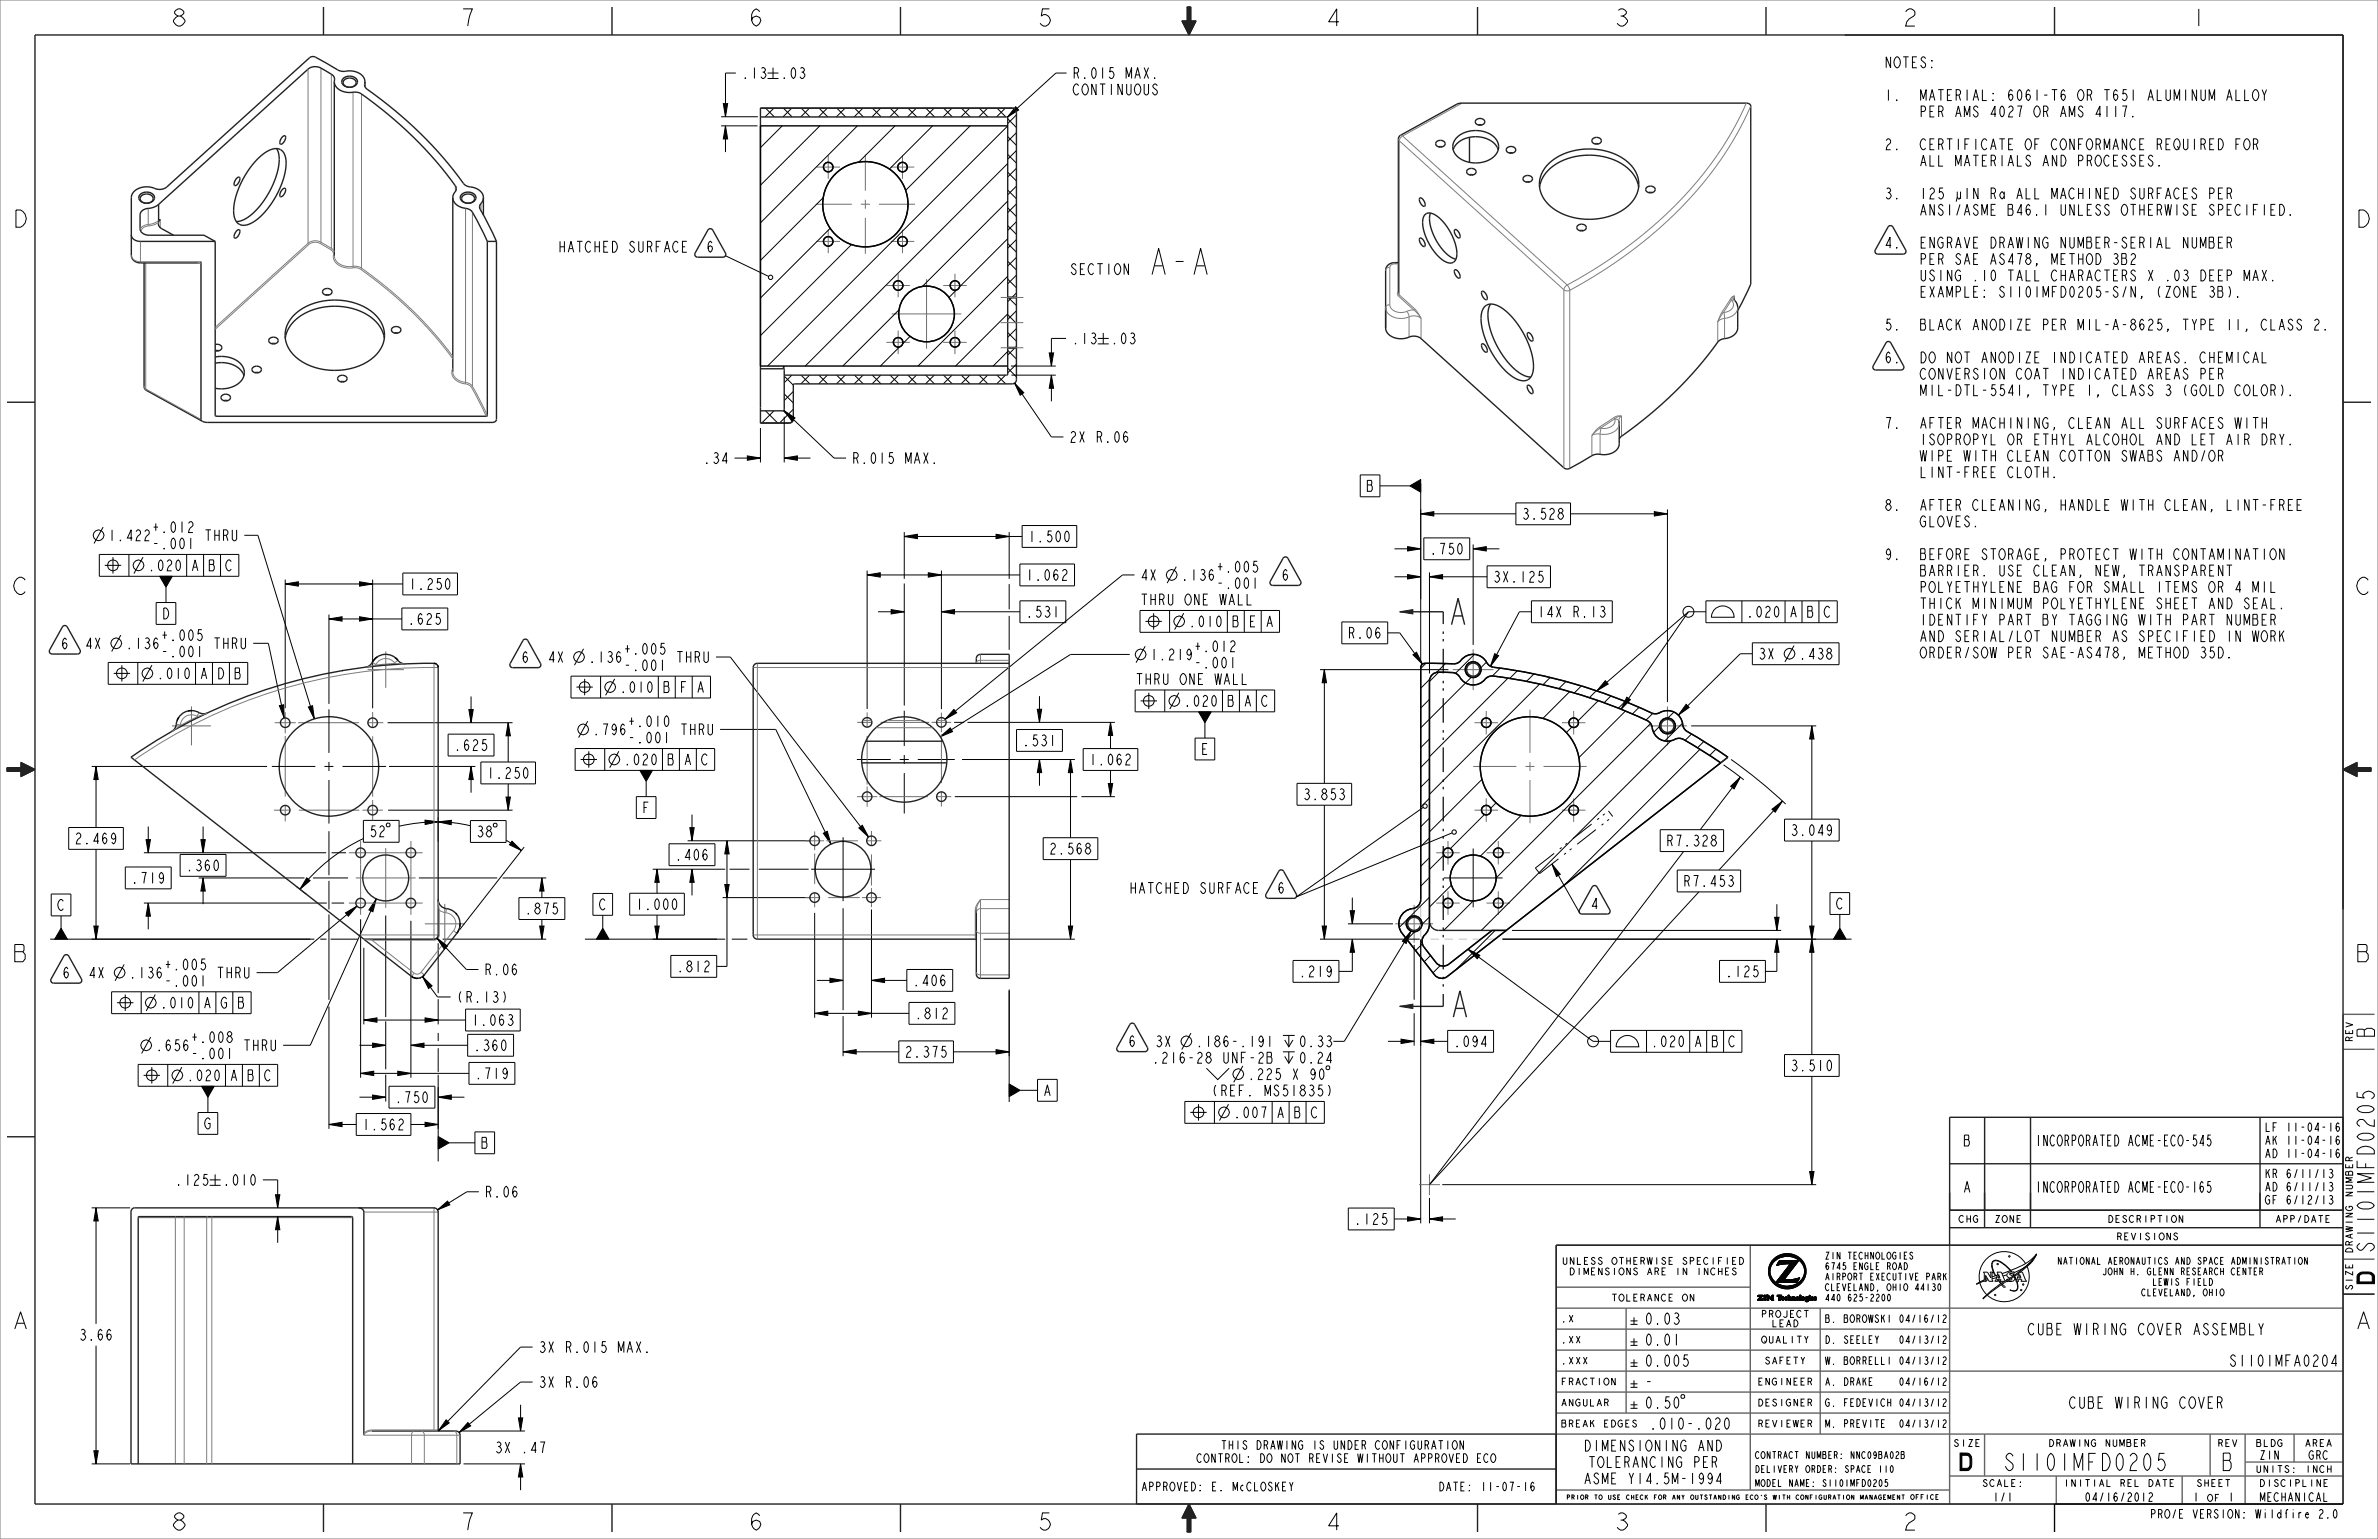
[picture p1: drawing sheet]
<svg xmlns="http://www.w3.org/2000/svg" width="864mm" height="559mm" viewBox="0 0 864 559" stroke-linecap="round" stroke-linejoin="round" font-family="sans-serif">
<defs><g id="words">
<text font-size="12.4" x="417" y="99.7">A-A</text>
<g font-size="8.3">
<text x="862.3" y="377.2" transform="rotate(-90 862.3 377.2)">B</text>
<text x="862.3" y="466.1" transform="rotate(-90 862.3 466.1)">D</text>
<text x="711.9" y="534">D</text>
<text x="806.5" y="534">B</text>
</g>
<g font-size="8.1">
<text x="61.8" y="9.5">8</text>
<text x="166.6" y="9.5">7</text>
<text x="271.4" y="9.5">6</text>
<text x="376.1" y="9.5">5</text>
<text x="480.9" y="9.5">4</text>
<text x="585.7" y="9.5">3</text>
<text x="690.5" y="9.5">2</text>
<text x="795.2" y="9.5">1</text>
<text x="4.1" y="82.5">D</text>
<text x="855" y="82.5">D</text>
<text x="4.1" y="215.9">C</text>
<text x="855" y="215.9">C</text>
<text x="4.1" y="349.2">B</text>
<text x="855" y="349.2">B</text>
<text x="862.3" y="455.2" transform="rotate(-90 862.3 455.2)">S1101MFD0205</text>
<text x="4.1" y="482.6">A</text>
<text x="855" y="482.6">A</text>
<text x="727.3" y="534">S1101MFD0205</text>
<text x="61.8" y="555.6">8</text>
<text x="166.6" y="555.6">7</text>
<text x="271.4" y="555.6">6</text>
<text x="376.1" y="555.6">5</text>
<text x="480.9" y="555.6">4</text>
<text x="585.7" y="555.6">3</text>
<text x="690.5" y="555.6">2</text>
</g>
<g font-size="5.4">
<text x="597.1" y="480.9">0.03</text>
<text x="737.2" y="484.7">CUBE WIRING COVER ASSEMBLY</text>
<text x="597.1" y="488.5">0.01</text>
<text x="597.1" y="496.1">0.005</text>
<text x="810.3" y="496.1">S1101MFA0204</text>
<text x="597.1" y="503.7">-</text>
<text x="597.1" y="511.4">0.50</text>
<text x="751.8" y="511.4">CUBE WIRING COVER</text>
<text x="598.8" y="519">.010-.020</text>
</g>
<g font-size="5.2">
<text x="269.2" y="28.5">.13</text>
<text x="283.4" y="28.5">.03</text>
<text x="389.3" y="28.5">R.015 MAX.</text>
<text x="684.2" y="24.6">NOTES:</text>
<text x="389.3" y="34.5">CONTINUOUS</text>
<text x="684.2" y="36.5">1.</text>
<text x="696.6" y="36.5">MATERIAL: 6061-T6 OR T651 ALUMINUM ALLOY</text>
<text x="696.6" y="42.5">PER AMS 4027 OR AMS 4117.</text>
<text x="684.2" y="54.4">2.</text>
<text x="696.6" y="54.4">CERTIFICATE OF CONFORMANCE REQUIRED FOR</text>
<text x="696.6" y="60.3">ALL MATERIALS AND PROCESSES.</text>
<text x="684.2" y="72.2">3.</text>
<text x="696.6" y="72.2">125 µIN Ra ALL MACHINED SURFACES PER</text>
<text x="696.6" y="78.2">ANSI/ASME B46.1 UNLESS OTHERWISE SPECIFIED.</text>
<text x="202.6" y="91.6">HATCHED SURFACE</text>
<text x="256.4" y="91.6">6</text>
<text x="684.2" y="90.1">4.</text>
<text x="696.6" y="90.1">ENGRAVE DRAWING NUMBER-SERIAL NUMBER</text>
<text x="388.4" y="99.7">SECTION</text>
<text x="696.6" y="96">PER SAE AS478, METHOD 3B2</text>
<text x="696.6" y="102">USING .10 TALL CHARACTERS X .03 DEEP MAX.</text>
<text x="696.6" y="107.9">EXAMPLE: S1101MFD0205-S/N, (ZONE 3B).</text>
<text x="684.2" y="119.9">5.</text>
<text x="696.6" y="119.9">BLACK ANODIZE PER MIL-A-8625, TYPE II, CLASS 2.</text>
<text x="389.2" y="124.9">.13</text>
<text x="403.3" y="124.9">.03</text>
<text x="684.2" y="131.8">6.</text>
<text x="696.6" y="131.8">DO NOT ANODIZE INDICATED AREAS. CHEMICAL</text>
<text x="696.6" y="137.7">CONVERSION COAT INDICATED AREAS PER</text>
<text x="696.6" y="143.7">MIL-DTL-5541, TYPE I, CLASS 3 (GOLD COLOR).</text>
<text x="684.2" y="155.6">7.</text>
<text x="696.6" y="155.6">AFTER MACHINING, CLEAN ALL SURFACES WITH</text>
<text x="388.2" y="160.6">2X R.06</text>
<text x="696.6" y="161.5">ISOPROPYL OR ETHYL ALCOHOL AND LET AIR DRY.</text>
<text x="696.6" y="167.5">WIPE WITH CLEAN COTTON SWABS AND/OR</text>
<text x="255.2" y="168.3">.34</text>
<text x="309.3" y="168.3">R.015 MAX.</text>
<text x="696.6" y="173.4">LINT-FREE CLOTH.</text>
<text x="496" y="178.4">B</text>
<text x="684.2" y="185.3">8.</text>
<text x="696.6" y="185.3">AFTER CLEANING, HANDLE WITH CLEAN, LINT-FREE</text>
<text x="552.5" y="188.6">3.528</text>
<text x="696.6" y="191.3">GLOVES.</text>
<text x="39.1" y="196.3">1.422</text>
<text x="55" y="193.4">+.012</text>
<text x="74" y="196.3">THRU</text>
<text x="373.2" y="196.8">1.500</text>
<text x="55" y="199.3">-.001</text>
<text x="519.1" y="201.3">.750</text>
<text x="684.2" y="203.2">9.</text>
<text x="696.6" y="203.2">BEFORE STORAGE, PROTECT WITH CONTAMINATION</text>
<text x="441.5" y="207.8">+.005</text>
<text x="696.6" y="209.2">BARRIER. USE CLEAN, NEW, TRANSPARENT</text>
<text x="148.3" y="214">1.250</text>
<text x="372.4" y="210.7">1.062</text>
<text x="428.8" y="210.7">.136</text>
<text x="441.5" y="213.7">-.001</text>
<text x="465.2" y="210.7">6</text>
<text x="542" y="211.4">3X.125</text>
<text x="696.6" y="215.1">POLYETHYLENE BAG FOR SMALL ITEMS OR 4 MIL</text>
<text x="414" y="219.7">THRU ONE WALL</text>
<text x="696.6" y="221.1">THICK MINIMUM POLYETHYLENE SHEET AND SEAL.</text>
<text x="58.7" y="224.7">D</text>
<text x="147.9" y="226.7">.625</text>
<text x="372.4" y="224.1">.531</text>
<text x="558.1" y="224.1">14X R.13</text>
<text x="696.6" y="227">IDENTIFY PART BY TAGGING WITH PART NUMBER</text>
<text x="58.2" y="232.6">+.005</text>
<text x="489.3" y="231.8">R.06</text>
<text x="696.6" y="233">AND SERIAL/LOT NUMBER AS SPECIFIED IN WORK</text>
<text x="22" y="235.7">6</text>
<text x="45.5" y="235.6">.136</text>
<text x="58.2" y="238.5">-.001</text>
<text x="77.2" y="235.6">THRU</text>
<text x="226.3" y="237.6">+.005</text>
<text x="417.5" y="239.6">1.219</text>
<text x="433.4" y="236.6">+.012</text>
<text x="653.2" y="239.4">.438</text>
<text x="696.6" y="238.9">ORDER/SOW PER SAE-AS478, METHOD 35D.</text>
<text x="189.2" y="240.6">6</text>
<text x="198.8" y="240.5">4X</text>
<text x="213.6" y="240.5">.136</text>
<text x="226.3" y="243.5">-.001</text>
<text x="245.3" y="240.5">THRU</text>
<text x="433.4" y="242.6">-.001</text>
<text x="412.2" y="248.5">THRU ONE WALL</text>
<text x="227.8" y="263.9">+.010</text>
<text x="215.1" y="266.8">.796</text>
<text x="227.8" y="269.8">-.001</text>
<text x="246.8" y="266.8">THRU</text>
<text x="164.7" y="272.5">.625</text>
<text x="371.1" y="270.8">.531</text>
<text x="436" y="273.9">E</text>
<text x="395.4" y="277.8">1.062</text>
<text x="176.6" y="282.6">1.250</text>
<text x="473" y="290.4">3.853</text>
<text x="233.1" y="295.2">F</text>
<text x="650.1" y="303.4">3.049</text>
<text x="26.9" y="306.4">2.469</text>
<text x="380.8" y="310.1">2.568</text>
<text x="604.9" y="307.2">R7.328</text>
<text x="67.4" y="316.2">.360</text>
<text x="245" y="312.3">.406</text>
<text x="47.5" y="320.7">.719</text>
<text x="611.1" y="321.9">R7.453</text>
<text x="410" y="324.4">HATCHED SURFACE</text>
<text x="463.7" y="324.4">6</text>
<text x="20.6" y="330.6">C</text>
<text x="190.4" y="331.9">.875</text>
<text x="217.3" y="330.4">C</text>
<text x="230.7" y="330.3">1.000</text>
<text x="577.5" y="330.1">4</text>
<text x="666.6" y="330">C</text>
<text x="59.4" y="352.2">+.005</text>
<text x="245.6" y="352.9">.812</text>
<text x="22.5" y="355.1">6</text>
<text x="46.7" y="355.2">.136</text>
<text x="59.4" y="358.1">-.001</text>
<text x="78.4" y="355.2">THRU</text>
<text x="175.7" y="354">R.06</text>
<text x="331.3" y="358">.406</text>
<text x="471.6" y="354.7">.219</text>
<text x="626.4" y="354.7">.125</text>
<text x="165.6" y="364">(R.13)</text>
<text x="332.1" y="369.9">.812</text>
<text x="171.1" y="372.4">1.063</text>
<text x="56.4" y="381.5">.656</text>
<text x="69.1" y="378.5">+.008</text>
<text x="88.1" y="381.5">THRU</text>
<text x="171.8" y="381.5">.360</text>
<text x="328.4" y="383.9">2.375</text>
<text x="409.6" y="380">6</text>
<text x="434.1" y="380.1">.186-.191</text>
<text x="471.5" y="380.1">0.33</text>
<text x="527.7" y="380.1">.094</text>
<text x="69.1" y="384.5">-.001</text>
<text x="471.5" y="386">0.24</text>
<text x="650.1" y="388.9">3.510</text>
<text x="172.3" y="391.7">.719</text>
<text x="143.3" y="400.4">.750</text>
<text x="378.8" y="397.9">A</text>
<text x="439.8" y="397.9">(REF. MS51835)</text>
<text x="73.9" y="409.9">G</text>
<text x="131.4" y="410.3">1.562</text>
<text x="174.5" y="416.9">B</text>
<text x="712.8" y="416.1">B</text>
<text x="739" y="416.1">INCORPORATED ACME-ECO-545</text>
<text x="63.4" y="430.4">.125</text>
<text x="80.8" y="430.4">.010</text>
<text x="175.9" y="434.7">R.06</text>
<text x="712.8" y="433">A</text>
<text x="739" y="433">INCORPORATED ACME-ECO-165</text>
<text x="491.6" y="444.6">.125</text>
<text x="28.5" y="486.6">3.66</text>
<text x="195.4" y="491.1">3X R.015 MAX.</text>
<text x="195.4" y="503.8">3X R.06</text>
<text x="179.5" y="527.5">3X .47</text>
<text x="575.6" y="526.9">DIMENSIONING AND</text>
<text x="577.2" y="532.8">TOLERANCING PER</text>
<text x="575.6" y="538.8">ASME Y14.5M-1994</text>
</g>
<g font-size="4.1">
<text x="822.3" y="410.8">LF 11-04-16</text>
<text x="822.3" y="415.6">AK 11-04-16</text>
<text x="822.3" y="420.4">AD 11-04-16</text>
<text x="822.3" y="427.7">KR 6/11/13</text>
<text x="822.3" y="432.5">AD 6/11/13</text>
<text x="822.3" y="437.2">GF 6/12/13</text>
<text x="444.4" y="526.3">THIS DRAWING IS UNDER CONFIGURATION</text>
<text x="435.7" y="531">CONTROL: DO NOT REVISE WITHOUT APPROVED ECO</text>
<text x="820.5" y="529.9">ZIN</text>
<text x="838.3" y="529.9">GRC</text>
<text x="414.3" y="541.3">APPROVED: E. McCLOSKEY</text>
<text x="522.3" y="541.3">DATE: 11-07-16</text>
<text x="723.7" y="545.1">1/1</text>
<text x="757.2" y="545.1">04/16/2012</text>
<text x="796.3" y="545.1">1</text>
<text x="809.1" y="545.1">1</text>
<text x="820.7" y="545.1">MECHANICAL</text>
<text x="781.7" y="551.3">PRO/E VERSION:</text>
<text x="819.6" y="551.3">Wildfire 2.0</text>
</g>
<g font-size="3.6">
<text x="662.6" y="480.2">B. BOROWSKI 04/16/12</text>
<text x="662.6" y="487.8">D. SEELEY</text>
<text x="688.8" y="487.8">04/13/12</text>
<text x="662.6" y="495.4">W. BORRELLI 04/13/12</text>
<text x="662.6" y="503">A. DRAKE</text>
<text x="688.8" y="503">04/16/12</text>
<text x="662.6" y="510.7">G. FEDEVICH 04/13/12</text>
<text x="662.6" y="518.3">M. PREVITE</text>
<text x="688.8" y="518.3">04/13/12</text>
</g>
<g font-size="3.3">
<text x="854.4" y="378.5" transform="rotate(-90 854.4 378.5)">REV</text>
<text x="854.4" y="435.3" transform="rotate(-90 854.4 435.3)">NUMBER</text>
<text x="711.1" y="443.9">CHG</text>
<text x="724.2" y="443.9">ZONE</text>
<text x="765.3" y="443.9">DESCRIPTION</text>
<text x="826.2" y="443.9">APP/DATE</text>
<text x="768.4" y="450.2">REVISIONS</text>
<text x="854.4" y="455.2" transform="rotate(-90 854.4 455.2)">DRAWING</text>
<text x="567.9" y="459.1">UNLESS</text>
<text x="585.4" y="459.1">OTHERWISE</text>
<text x="610.4" y="459.1">SPECIFIED</text>
<text x="662.6" y="457.2">ZIN TECHNOLOGIES</text>
<text x="662.6" y="461">6745 ENGLE ROAD</text>
<text x="748.3" y="459.1">NATIONAL AERONAUTICS AND SPACE ADMINISTRATION</text>
<text x="570.4" y="462.9">DIMENSIONS</text>
<text x="597.9" y="462.9">ARE</text>
<text x="607.9" y="462.9">IN</text>
<text x="615.4" y="462.9">INCHES</text>
<text x="662.6" y="464.8">AIRPORT EXECUTIVE PARK</text>
<text x="764.2" y="462.9">JOHN H. GLENN RESEARCH CENTER</text>
<text x="782" y="466.7">LEWIS FIELD</text>
<text x="585.4" y="472.4">TOLERANCE</text>
<text x="610.4" y="472.4">ON</text>
<text x="662.6" y="468.6">CLEVELAND, OHIO 44130</text>
<text x="662.6" y="472.4">440 625-2200</text>
<text x="778" y="470.5">CLEVELAND, OHIO</text>
<text x="854.4" y="468.6" transform="rotate(-90 854.4 468.6)">SIZE</text>
<text x="639.6" y="478.3">PROJECT</text>
<text x="566.7" y="480.1">.X</text>
<text x="643.4" y="481.8">LEAD</text>
<text x="566.7" y="487.7">.XX</text>
<text x="639.6" y="487.7">QUALITY</text>
<text x="566.7" y="495.3">.XXX</text>
<text x="640.9" y="495.3">SAFETY</text>
<text x="566.7" y="502.9">FRACTION</text>
<text x="638.4" y="502.9">ENGINEER</text>
<text x="566.7" y="510.5">ANGULAR</text>
<text x="638.4" y="510.5">DESIGNER</text>
<text x="566.7" y="518.2">BREAK</text>
<text x="581.7" y="518.2">EDGES</text>
<text x="638.4" y="518.2">REVIEWER</text>
<text x="709.4" y="525.2">SIZE</text>
<text x="744.2" y="525.2">DRAWING</text>
<text x="764.2" y="525.2">NUMBER</text>
<text x="805.2" y="525.2">REV</text>
<text x="819.2" y="525.2">BLDG</text>
<text x="837" y="525.2">AREA</text>
<text x="637.2" y="529.6">CONTRACT NUMBER:</text>
<text x="671.8" y="529.6">NNC09BA02B</text>
<text x="637.2" y="539.8">MODEL NAME:</text>
<text x="637.2" y="534.7">DELIVERY ORDER:</text>
<text x="661.6" y="539.8">S1101MFD0205</text>
<text x="669.7" y="534.7">SPACE 110</text>
<text x="719.9" y="539.8">SCALE:</text>
<text x="749.7" y="539.8">INITIAL</text>
<text x="769.6" y="539.8">REL</text>
<text x="779.6" y="539.8">DATE</text>
<text x="797.7" y="539.8">SHEET</text>
<text x="819.4" y="534.7">UNITS:</text>
<text x="820.6" y="539.8">DISCIPLINE</text>
<text x="836.9" y="534.7">INCH</text>
<text x="801.4" y="545.1">OF</text>
</g>
<text font-size="2.3" x="693.8" y="544.4">OFFICE</text>
<g font-size="2.1">
<text x="570.3" y="544.4">PRIOR</text>
<text x="580.1" y="544.4">TO</text>
<text x="584.9" y="544.4">USE</text>
<text x="591.4" y="544.4">CHECK</text>
<text x="601.2" y="544.4">FOR</text>
<text x="607.7" y="544.4">ANY</text>
<text x="614.2" y="544.4">OUTSTANDING</text>
<text x="633.6" y="544.4">ECO'S</text>
<text x="643.4" y="544.4">WITH</text>
<text x="651.5" y="544.4">CONFIGURATION</text>
<text x="674.2" y="544.4">MANAGEMENT</text>
</g>
</g></defs>
<path d="M431.8 546.1l-.6 5.1h-1.9z" fill="#222"/>
<path d="M431.8 546.1l-.6 5.1h-1.9z" fill="none" stroke="#222" stroke-width=".36"/>
<path d="M431.8 546.1l.6 5.1h-1.2z" fill="#222"/>
<path d="M431.8 546.1l.6 5.1h-1.2z" fill="none" stroke="#222" stroke-width=".36"/>
<path d="M431.8 546.1l2.5 5.1h-1.9z" fill="#222"/>
<path d="M431.8 546.1l2.5 5.1h-1.9z" fill="none" stroke="#222" stroke-width=".36"/>
<path d="M431.2 551.2h1.2l-1.2 5.1z" fill="#222"/>
<path d="M431.2 551.2h1.2l-1.2 5.1z" fill="none" stroke="#222" stroke-width=".36"/>
<path d="M432.4 551.2v5.1h-1.2z" fill="#222"/>
<path d="M432.4 551.2v5.1h-1.2z" fill="none" stroke="#222" stroke-width=".36"/>
<path d="M508.3 365.4l4.8-.8v1.6z" fill="#222"/>
<path d="M508.3 365.4l4.8-.8v1.6z" fill="none" stroke="#222" stroke-width=".36"/>
<path d="M527.8 369.3l2.4-9.5 2.4 9.5M528.8 366.1h2.8" fill="none" stroke="#222" stroke-width=".51"/>
<path d="M508.3 222.1l4.8-.8v1.6z" fill="#222"/>
<path d="M508.3 222.1l4.8-.8v1.6z" fill="none" stroke="#222" stroke-width=".36"/>
<g fill="none" stroke="#222" stroke-width=".51">
<path d="M508.3 222.1h15.8v4.5M524.1 229.3v.9M524.1 232v.9M524.1 235.6v8.9M527.1 226.8l2.4-9.5 2.4 9.5M528.1 223.6h2.9M524.1 247.2v.9M524.1 249.9v.9M524.1 253.5v8.9M524.1 265.1v.9M524.1 267.8v.9M524.1 271.4v8.9"/>
<path d="M524.1 283v.9M524.1 285.7v.9M524.1 289.3v8.9M524.1 300.9v.9M524.1 303.6v.9M524.1 307.2v9M524.1 318.8v.9M524.1 321.5v.9M524.1 325.1v9M524.1 336.7v.9M524.1 339.4v.9M524.1 343v9"/>
<path d="M524.1 354.7v.9M524.1 357.3v.9M524.1 360.9v4.5h-15.8M431.8 546.1l2.5 5.1h-1.9v5.1h-1.2v-5.1h-1.9z"/>
</g>
<g fill="none" stroke="#000" stroke-width=".36" stroke-dasharray="9.8 9.8" stroke-linecap="butt">
<path d="M278.1 39.3l3.1 3.2M284.5 39.3l3.2 3.2M291 39.3l3.2 3.2M297.5 39.3l3.1 3.2M303.9 39.3l3.2 3.2M310.4 39.3l3.2 3.2M316.8 39.3l3.2 3.2M323.3 39.3l3.2 3.2M329.8 39.3l3.2 3.2M336.2 39.3l3.2 3.2M342.7 39.3l3.2 3.2M349.2 39.3l3.2 3.2"/>
<path d="M355.6 39.3l3.2 3.2M362.1 39.3l3.2 3.2M366 56.1l3.1 3.1M366 49.6l3.1 3.2M366 43.1l3.1 3.2M366 75.5l3.1 3.1M366 69l3.1 3.2M366 62.5l3.1 3.2M366 94.9l3.1 3.1M366 88.4l3.1 3.2M366 81.9l3.1 3.2M366 114.3l3.1 3.1"/>
<path d="M366 107.8l.1 .1M366 101.3l3.1 3.2M366.3 108.1l2.8 2.9M284.8 136.6l3.3 3.3M290.9 136.2l3.2 3.2M297.4 136.2l3.2 3.2M303.9 136.2l3.1 3.2M310.3 136.2l3.2 3.2M316.8 136.2l3.2 3.2M323.2 136.2l3.2 3.2M329.7 136.2l3.2 3.2M336.2 136.2l3.2 3.2"/>
<path d="M342.6 136.2l3.2 3.2M349.1 136.2l3.2 3.2M355.6 136.2l3.2 3.2M362 136.2l3.2 3.2M366 133.7l3.1 3.1M366 127.2l3.1 3.2M366 120.7l3.1 3.2M278 149.2l4.4 4.4M284.5 149.2l3.5 3.5M284.8 143l3.3 3.3"/>
</g>
<g fill="none" stroke="#000" stroke-width=".36">
<path d="M281 39.3l-3.2 3.2M287.5 39.3l-3.2 3.2M294 39.3l-3.2 3.2M300.4 39.3l-3.2 3.2M306.9 39.3l-3.2 3.2M313.4 39.3l-3.2 3.2M319.8 39.3l-3.2 3.2M326.3 39.3l-3.2 3.2M332.8 39.3l-3.2 3.2M339.2 39.3l-3.2 3.2M345.7 39.3l-3.2 3.2M352.1 39.3l-3.1 3.2"/>
<path d="M358.6 39.3l-3.2 3.2M365.1 39.3l-3.2 3.2M369.1 41.7l-3.1 3.2M369.1 48.2l-3.1 3.1M369.1 54.6l-3.1 3.2M369.1 61.1l-3.1 3.2M369.1 67.6l-3.1 3.1M369.1 74l-3.1 3.2M369.1 80.5l-3.1 3.2M369.1 87l-3.1 3.1M369.1 93.4l-3.1 3.2M369.1 99.9l-3.1 3.2"/>
<path d="M367.4 108.1l-1.4 1.4M369.1 106.4l-1.5 1.5M369.1 112.8l-3.1 3.2M369.1 119.3l-3.1 3.2M287.6 136.2l-2.8 2.8M294 136.2l-3.2 3.2M300.5 136.2l-3.2 3.2M307 136.2l-3.2 3.2M313.4 136.2l-3.2 3.2M319.9 136.2l-3.2 3.2M326.4 136.2l-3.2 3.2M332.8 136.2l-3.2 3.2"/>
<path d="M339.3 136.2l-3.2 3.2M345.7 136.2l-3.1 3.2M352.2 136.2l-3.2 3.2M358.7 136.2l-3.2 3.2M365.1 136.2l-3.1 3.2M368.5 126.4l-2.5 2.5M369.1 125.8l-.4 .4M369.1 132.2l-3.1 3.2M281.1 149.2l-4.4 4.4M288.1 142.1l-3.3 3.3M288.1 148.6l-5 5"/>
</g>
<path d="M850.9 279.4l5.1 .6v1.9z" fill="#222"/>
<path d="M850.9 279.4l5.1 .6v1.9z" fill="none" stroke="#222" stroke-width=".36"/>
<path d="M850.9 279.4l5.1-.6v1.2z" fill="#222"/>
<path d="M850.9 279.4l5.1-.6v1.2z" fill="none" stroke="#222" stroke-width=".36"/>
<path d="M850.9 279.4l5.1-2.5v1.9z" fill="#222"/>
<path d="M850.9 279.4l5.1-2.5v1.9z" fill="none" stroke="#222" stroke-width=".36"/>
<path d="M856 278.8l5.1 1.2h-5.1z" fill="#222"/>
<path d="M856 278.8l5.1 1.2h-5.1z" fill="none" stroke="#222" stroke-width=".36"/>
<path d="M856 278.8h5.1v1.2z" fill="#222"/>
<path d="M856 278.8h5.1v1.2z" fill="none" stroke="#222" stroke-width=".36"/>
<path d="M7.6 280l5.1-.6-5.1 2.5z" fill="#222"/>
<path d="M7.6 280l5.1-.6-5.1 2.5z" fill="none" stroke="#222" stroke-width=".36"/>
<path d="M7.6 278.8l5.1 .6-5.1 .6z" fill="#222"/>
<path d="M7.6 278.8l5.1 .6-5.1 .6z" fill="none" stroke="#222" stroke-width=".36"/>
<path d="M7.6 276.9l5.1 2.5-5.1-.6z" fill="#222"/>
<path d="M7.6 276.9l5.1 2.5-5.1-.6z" fill="none" stroke="#222" stroke-width=".36"/>
<path d="M2.5 280l5.1-1.2v1.2z" fill="#222"/>
<path d="M2.5 280l5.1-1.2v1.2z" fill="none" stroke="#222" stroke-width=".36"/>
<path d="M2.5 278.8h5.1l-5.1 1.2z" fill="#222"/>
<path d="M2.5 278.8h5.1l-5.1 1.2z" fill="none" stroke="#222" stroke-width=".36"/>
<path d="M429.3 7.6h1.9l.6 5.1z" fill="#222"/>
<path d="M429.3 7.6h1.9l.6 5.1z" fill="none" stroke="#222" stroke-width=".36"/>
<path d="M431.2 7.6h1.2l-.6 5.1z" fill="#222"/>
<path d="M431.2 7.6h1.2l-.6 5.1z" fill="none" stroke="#222" stroke-width=".36"/>
<path d="M432.4 7.6h1.9l-2.5 5.1z" fill="#222"/>
<path d="M432.4 7.6h1.9l-2.5 5.1z" fill="none" stroke="#222" stroke-width=".36"/>
<path d="M431.2 2.5l1.2 5.1h-1.2z" fill="#222"/>
<path d="M431.2 2.5l1.2 5.1h-1.2z" fill="none" stroke="#222" stroke-width=".36"/>
<path d="M431.2 2.5h1.2v5.1z" fill="#222"/>
<path d="M431.2 2.5h1.2v5.1z" fill="none" stroke="#222" stroke-width=".36"/>
<g fill="none" stroke="#000" stroke-width=".36">
<path d="M262.7 37.6h1.6l-.8 4.8zM267.2 26.5h-3.7v15.9M278.7 26.5h4M278.7 28.5h4M280.7 24.5v4M368.8 38.8l1.1 1.1-4 2.7zM387.3 26.5h-3.8l-17.6 16.1M261.9 45.7h13.2M261.9 42.4h13.3M263.5 45.7l.8 4.8h-1.6zM263.5 45.7v9.5M367.1 132.9h16.3"/>
<path d="M367.3 136.2h16.1M381 128.1h1.6l-.8 4.8zM381.8 136.2l.8 4.8h-1.6zM381.8 136.2v9.5M387.2 122.9h-5.4v10M398.7 122.9h3.9M398.7 124.9h3.9M400.7 120.9v4M276.2 155.4v12.5M284.8 151.3v16.6M266.8 166.3h9.4M271.4 165.5l4.8 .8-4.8 .8z"/>
<path d="M284.8 166.3l4.8-.8v1.6zM284.8 166.3h9.5M37.5 191.4l-3.4 5.9M88.7 194.4h5l20.5 66.6M328.4 194.8l4.8-.8v1.6zM328.4 193.2v17M328.4 194.8h42.8M361.7 194l4.8 .8-4.8 .8zM366.5 193.2v17M371.2 190.8h19.8v8h-19.8zM36.1 201.3h50.6v7.9h-50.6zM38.1 205.3h5.9"/>
<path d="M41 202.3v6M46.8 201.3v7.9M51.9 202.3l-3.3 6M55 206.9l.2 .4zM56.7 218.8h7.1v7.9h-7.1zM58 203.6l.4-.3a2.68 2.68 0 0 1 0 4 2.81 2.81 0 0 1-.4-3.7zM58 209.2h4.6l-2.3 4zM60.3 213.2v5.6M60.7 204l.6-.7h.4l.6 .7a1.54 1.54 0 0 1-1 1.6l-.6 1.7h1.6M64.3 203.6l.4-.3a2.68 2.68 0 0 1 0 4 2.81 2.81 0 0 1-.4-3.7zM67.8 201.3v7.9M69.9 207.3l1-4 1 4"/>
<path d="M70.3 205.9h1.2M73.9 201.3v7.9M76 203.3h1.4l.2 .3-.2 1.3 .4 .7v1l-.4 .7h-1.4zM76 204.9h1.4M80.1 201.3v7.9M84 204l-.6-.7a2.11 2.11 0 0 0-1.4 2 2.11 2.11 0 0 0 1.4 2l.6-.7M103.6 212l4.7-.8v1.6zM103.6 210.4v46.8M103.6 212h42.7M130.6 211.2l4.7 .8-4.7 .8zM135.3 210.4v46.8M146.3 208.1h19.8v7.9h-19.8z"/>
<path d="M314.9 208.8l4.8-.8v1.6zM314.9 207.2v50.2M314.9 208.8h55.5M328.4 211.9v44.3M337.1 208l4.8 .8-4.8 .8zM341.9 207.2v50.3M366.5 212.1v9.1M370.4 204.8h19.8v7.9h-19.8zM370.4 218.2h16.7v7.9h-16.7zM412 208.8h-4.3l-64.5 52.4M416.6 209.7h-1.8l1.4-2.9v3.9M418 206.8l1.6 3.9"/>
<path d="M419.6 206.8l-1.6 3.9M427.2 205.8l-3.3 5.9M556.2 218.2h29.3v7.9h-29.3zM33.3 234.6h-1.8l1.4-3v4M34.7 231.6l1.6 4M36.3 231.6l-1.6 4M43.9 230.6l-3.3 6M91.9 233.6h5.6l5.7 27.1M119.5 224.7l4.7-.8v1.6zM119.5 223.1v32.5M119.5 224.7h26.4M130.6 223.9l4.7 .8-4.7 .8z"/>
<path d="M145.9 220.8h16.7v7.9h-16.7zM211.9 235.6l-3.3 5.9M260 238.6h5.2l50.2 65.3M318.9 222.1h9.5M323.6 221.3l4.8 .8-4.8 .8zM341.9 222.1l4.7-.8v1.6zM341.9 222.1h28.5M366.5 223.6v12.4M410.3 237.6h-21.5l-47.3 29.9M414 221.7h50.7v7.9h-50.7zM415.9 234.7l-3.3 5.9M416 225.6h5.9"/>
<path d="M419 222.6v6M424.8 221.7v7.9M429.9 222.6l-3.3 6M432.9 227.3l.2 .3zM435.9 224l.4-.4a2.68 2.68 0 0 1 0 4 2.81 2.81 0 0 1-.4-3.6zM439.5 223.6v4M442.3 224l.3-.4a2.68 2.68 0 0 1 0 4 2.81 2.81 0 0 1-.3-3.6zM445.7 221.7v7.9M447.8 223.6h1.4l.2 .4-.2 1.3 .4 .7v.9l-.4 .7h-1.4zM447.8 225.3h1.4M451.9 221.7v7.9M454.2 225.6h.9"/>
<path d="M455.7 223.6h-1.5v4h1.5M458 221.7v7.9M460.1 227.6l1-4 1 4M460.5 226.3h1.2M487.3 225.8h16.7v8h-16.7zM504 229.8h4.3l8.3 11.3M513.1 237.8l1.3-1 2.2 4.3zM542.8 237.3l1.4 .8-2.9 3.8zM556.2 222.1h-4.4l-10.5 19.8M39.3 240.5h50.7v8h-50.7zM41.3 244.5h5.9M44.3 241.5v6"/>
<path d="M50 240.5v8M55.2 241.5l-3.3 6M58.2 246.2l.2 .3zM61.2 242.8l.4-.3a2.68 2.68 0 0 1 0 4 2.81 2.81 0 0 1-.4-3.7zM64.8 242.5v4M67.5 242.8l.4-.3a2.68 2.68 0 0 1 0 4 2.81 2.81 0 0 1-.4-3.7zM71 240.5v8M73.1 246.5l1-4 1 4M73.5 245.2h1.2M77.2 240.5v8M79.4 242.5a1.36 1.36 0 0 1 1.6 1 2.47 2.47 0 0 1-.8 3h-.8zM83.3 240.5v8"/>
<path d="M85.4 242.5h1.4l.2 .3-.2 1.4 .4 .6v1l-.4 .7h-1.4zM85.4 244.2h1.4M101.5 256.2l1.5-.3 .2 4.8zM112 256.7l1.5-.5 .7 4.8zM170.3 257.7h1.6l-.8 4.7zM171.1 252.9v9.5M207.4 245.5h50.6v7.9h-50.6zM209.3 249.5h6M212.3 246.5v5.9M218.1 245.5v7.9M223.2 246.5l-3.3 5.9M226.3 251.1l.2 .4z"/>
<path d="M229.3 247.8l.4-.3a2.68 2.68 0 0 1 0 4 2.81 2.81 0 0 1-.4-3.7zM232.8 247.5v4M235.6 247.8l.4-.3a2.68 2.68 0 0 1 0 4 2.81 2.81 0 0 1-.4-3.7zM239.1 245.5v7.9M241.2 247.5h1.4l.2 .3-.2 1.3 .3 .7v1l-.3 .7h-1.4zM241.2 249.1h1.4M245.2 245.5v7.9M247.5 249.5h1M249.1 247.5h-1.6v4M251.4 245.5v7.9M253.5 251.5l1-4 1 4M253.9 250.1h1.2"/>
<path d="M328.4 258v12.9M346.4 257.6l1 1.2-4.2 2.4zM376.7 257.5h1.6l-.8 4.8zM377.5 252.8v9.5M412.2 250.5h50.7v8h-50.7zM414.2 254.5h6M417.2 251.5v6M423 250.5v8M428.1 251.5l-3.3 6M431.2 256.1l.2 .4zM434.1 252.8l.4-.3a2.68 2.68 0 0 1 0 4 2.81 2.81 0 0 1-.4-3.7zM435.3 258.5h4.6l-2.3 3.9z"/>
<path d="M436.9 253.2l.6-.7h.4l.6 .7a1.54 1.54 0 0 1-1 1.6l-.6 1.7h1.6M440.5 252.8l.4-.3a2.68 2.68 0 0 1 0 4 2.81 2.81 0 0 1-.4-3.7zM444 250.5v8M446 252.5h1.4l.2 .3-.2 1.4 .4 .6v1l-.4 .7h-1.4zM446 254.2h1.4M450.1 250.5v8M452.2 256.5l1-4 1 4M452.6 255.2h1.2M456.3 250.5v8M460.1 253.2l-.6-.7a2.11 2.11 0 0 0-1.4 2 2.11 2.11 0 0 0 1.4 2l.6-.7M33.3 278.3h63.7M34.9 278.3l.8 4.8h-1.6z"/>
<path d="M34.9 278.3v22.2M140.8 262.4h45.3M141.3 278.3h31.4M162.7 266.6h16.7v7.9h-16.7zM171.1 278.3l.8 4.8h-1.6zM171.1 278.3v9.5M174.6 276.7h19.9v7.9h-19.9zM184.6 262.4l.8 4.8h-1.6zM184.6 262.4v14.3M208.9 271.8h50.6v7.9h-50.6zM210.9 275.8h5.9M213.4 261.9l-3.3 5.9"/>
<path d="M213.8 272.8v5.9M219.6 271.8v7.9M224.7 272.8l-3.3 5.9M227.8 277.4l.2 .3zM230.8 274.1l.4-.3a2.68 2.68 0 0 1 0 3.9 2.81 2.81 0 0 1-.4-3.6zM232.4 279.7h4.6l-2.3 4zM233.5 274.4l.6-.6h.4l.6 .6a1.54 1.54 0 0 1-1 1.7l-.6 1.6h1.6M237.1 274.1l.4-.3a2.68 2.68 0 0 1 0 3.9 2.81 2.81 0 0 1-.4-3.6zM240.6 271.8v7.9M242.7 273.8h1.4l.2 .3-.2 1.3 .4 .7v1l-.4 .6h-1.4zM242.7 275.4h1.4M246.7 271.8v7.9"/>
<path d="M248.8 277.7l1-3.9 1 3.9M249.2 276.4h1.2M252.9 271.8v7.9M256.8 274.4l-.6-.6a2.11 2.11 0 0 0-1.4 2 2.11 2.11 0 0 0 1.4 1.9l.6-.6M261.5 264.8h20.2l20.1 41.7M311.2 275.8h12.3M326.8 275.8h3.2M328.4 274.1v3.3M333.3 275.8h13.4M341.5 267.5l3.6-3.2 .8 1.3zM346.5 262.3h3.6M349.4 275.8h41"/>
<path d="M351.3 262.3h53.6M369.2 264.9h16.6v7.9h-16.6zM377.5 275.8l.8 4.7h-1.6zM377.5 275.8v9.5M388.8 275.8l.8 4.7h-1.6zM388.8 275.8v28.4M393.4 271.8h19.8v7.9h-19.8zM403.3 262.3l.8 4.8h-1.6zM403.3 262.3v9.5M403.3 279.7v9.6M434 268h7.1v7.9h-7.1zM437.6 262.4v5.6"/>
<path d="M628.7 275.8a189.3 189.3 0 0 1 19.8 16.1M132 297.9h12.9v7.9h-12.9zM136.3 299.9h-1.2l-.2 1.6 .4-.3a1.33 1.33 0 0 1 1.2 1.3 1.33 1.33 0 0 1-1.2 1.3l-.6-.6M140.6 298.9h.7l.3 .3v.7l-.3 .3h-.7l-.3-.3v-.7zM141 294.2h45.1M154.3 297.8l4.8 .6-4.7 1zM159.1 298.4l-7.1 .4-7.1 1.2M159.1 296.8v8.7M183.8 289.4h1.6l-.8 4.8zM184.6 284.6v9.6M231.1 289.3h7.1v7.9h-7.1zM234.7 283.7v5.6"/>
<path d="M251.3 295.8v9.5M328.4 280.7v14.7M346.7 289.3h44.5M392.7 289.3h12.2M402.5 284.5h1.6l-.8 4.8zM643.5 293.8l3.8-2.9-2.6 4zM647.3 290.9l-23 25M25 300.5h19.8v7.9h-19.8zM34.9 308.4v32.6M45.5 314.8h16.7v7.9h-16.7zM52.2 309.6h66.3M53 304.9h1.6l-.8 4.7z"/>
<path d="M53.8 300.1v9.5M65.4 310.2h16.7v8h-16.7zM72.2 318.8h38.4M73 304.9h1.5l-.8 4.7zM73.7 318.8l.8 4.7h-1.5zM73.7 300.1v9.5M73.7 318.8v9.5M111.4 318.7l1.2 1.1-3.7 3.1zM113.7 318.8h12.7M119.5 301.8v16M119.5 319.8v10.4M120.4 309.6h5.3"/>
<path d="M132 304.5a63.7 63.7 0 0 0-23.1 18.4M137.9 300.5l.6-.6h.4l.6 .6a1.54 1.54 0 0 1-1 1.7l-.6 1.6h1.6M152.1 318.8h28.5M182.5 318.8h15.9M196.8 318.8l.8 4.7h-1.6zM196.8 318.8v7.1M237 315.6h26.4M238.6 315.6l.8 4.8h-1.6zM238.6 315.6v8.7M243 306.4h16.6v7.9h-16.6zM249.7 305.3h44.6M250.5 300.5h1.6l-.8 4.8z"/>
<path d="M251.3 315.6l.8 4.8h-1.6zM251.3 315.6v9.5M264 305.3l.8 4.8h-1.6zM264 305.3v45.6h-3.7M264.9 315.6h7.3M275.5 315.6h18.2M299 302.5l1.4-.6 1.4 4.6zM311.9 300.6l1.3-.9 2.2 4.2zM378.8 304.2h19.9v7.9h-19.9zM388.8 312.1v28.9M609.1 315.9h23v7.9h-23zM34.1 336.2h1.6l-.8 4.8z"/>
<path d="M52.2 327.9h66.5M53.8 327.9l.8 4.8h-1.6zM53.8 327.9v9.5M107.7 321.9l3.7 2.9M119.5 332v31M120.4 327.9h4.6M125.5 331.5l4.1-2.5-3.1 3.7zM129.6 329l-28.8 24.2h-7.6M131 333.8v57.5M136.7 326.4l-1.3 4.6-1.4-.6zM136.7 326.4l-24 53.1h-9.9M140.1 332.4v36.9"/>
<path d="M149.2 334.3v57M188.5 325.9h16.6v8h-16.6zM196 336.2h1.6l-.8 4.8zM196.8 333.9v7.1M228.7 324.3h19.8v8h-19.8zM237.8 336.2h1.6l-.8 4.8zM238.6 332.3v8.7M262.4 325.9h31.9M263.2 321.2h1.6l-.8 4.7zM295.9 331.5v38M306.2 329.8v37M316.5 330.2v39.3"/>
<path d="M388 336.2h1.6l-.8 4.8zM617 323.8l-97.9 106.3M33.3 341h80.9M34.5 354.2h-1.8l1.4-3v4M35.9 351.2l1.6 4M37.5 351.2l-1.6 4M45.1 350.2l-3.3 5.9M116.3 341h2.3M120 341h10M132.1 344.1v27.9M159.1 342.5v18.1M160.7 341h37.7"/>
<path d="M237 341h26.4M243.6 346.9h16.7v8h-16.7zM265.7 341h5.7M296.6 356h9.6M301.4 355.2l4.8 .8-4.8 .8zM316.5 356l4.7-.8v1.6zM316.5 356h12.8M329.3 352h16.7v7.9h-16.7zM357.2 341h33.2M366.5 359.3v24.2M516 341.2v103M40.5 360.1h50.7v8h-50.7z"/>
<path d="M42.5 364.1h6M45.5 361.1v6M51.3 360.1v8M54.7 376.6l-3.3 5.9M56.4 361.1l-3.3 6M59.4 365.7l.2 .4zM62.4 362.4l.4-.3a2.68 2.68 0 0 1 0 4 2.81 2.81 0 0 1-.4-3.7zM66 362.1v4M68.8 362.4l.4-.3a2.68 2.68 0 0 1 0 4 2.81 2.81 0 0 1-.4-3.7zM72.2 360.1v8M74.3 366.1l1-4 1 4M74.7 364.7h1.2"/>
<path d="M78.4 360.1v8M82.3 362.8l-.6-.7a2.11 2.11 0 0 0-1.4 2 2.11 2.11 0 0 0 1.4 2l.6-.7v-1.3h-.8M84.5 360.1v8M86.6 362.1h1.4l.2 .3-.2 1.4 .4 .6v1l-.4 .7h-1.4zM86.6 363.8h1.4M119.5 365.5v44.4M130.6 379.5h9.5M132.1 370.4l4.8-.8v1.6zM132.1 370.4h37M135.3 378.7l4.8 .8-4.8 .8zM140.1 370.8v17.5M149.2 379.5l4.8-.8v1.6z"/>
<path d="M149.2 379.5h20.6M154.4 369.6l4.7 .8-4.7 .8zM159.1 362.8v9.2M159.1 375v3M169.1 366.4h19.8v7.9h-19.8zM169.8 375.6h16.7v7.9h-16.7zM295.9 367.9l4.7-.8v1.6zM295.9 367.9h34.2M306.2 368.9v14.6M311.7 367.1l4.8 .8-4.8 .8zM326.4 377.9h19.9v8h-19.9zM330.1 364h16.7v7.9h-16.7z"/>
<path d="M50.2 386.5h50.6v7.9h-50.6zM52.2 390.4h5.9M55.1 387.5v5.9M60.9 386.5v7.9M66 387.5l-3.3 5.9M69.1 392.1l.2 .3zM72.1 388.8l.4-.3a2.68 2.68 0 0 1 0 3.9 2.81 2.81 0 0 1-.4-3.6zM73.2 394.4h4.6l-2.3 4zM74.8 389.1l.6-.6h.4l.6 .6a1.54 1.54 0 0 1-1 1.7l-.6 1.6h1.6M75.5 398.4v5.5M78.4 388.8l.4-.3a2.68 2.68 0 0 1 0 3.9 2.81 2.81 0 0 1-.4-3.6zM81.9 386.5v7.9"/>
<path d="M84 392.4l1-3.9 1 3.9M84.4 391.1h1.2M88 386.5v7.9M90.1 388.5h1.4l.2 .3-.2 1.3 .4 .7v1l-.4 .6h-1.4zM90.1 390.1h1.4M94.2 386.5v7.9M98.1 389.1l-.6-.6a2.11 2.11 0 0 0-1.4 1.9 2.11 2.11 0 0 0 1.4 2l.6-.6M130.6 398.4h9.5M131 389.7l4.7-.8v1.6zM131 389.7h39.3M135.3 397.6l4.8 .8-4.8 .8zM140.1 390.2v9.8"/>
<path d="M141.3 394.4h16.6v7.9h-16.6zM144.5 388.9l4.7 .8-4.7 .8zM159.1 398.4l4.8-.8v1.6zM159.1 398.4h9.6M159.1 380.6v8.6M159.1 390.2v19.7M170.3 385.8h16.7v7.9h-16.7zM306.2 381.9l4.7-.8v1.6zM306.2 381.9h20.2M346.3 381.9h20.2M361.7 381.1l4.8 .8-4.8 .8zM71.9 403.9h7.2v8h-7.2z"/>
<path d="M119.5 408.3l4.7-.8v1.6zM119.5 408.3h9.9M129.4 404.3h19.8v8h-19.8zM149.2 408.3h9.9M154.4 407.5l4.7 .8-4.7 .8zM33.3 438.6h13.9M34.9 438.6l.8 4.7h-1.6zM34.9 438.6v42.1M489.7 438.6h16.6v8h-16.6zM519.1 435v9.2M506.3 442.6h9.7M511.2 441.8l4.8 .8-4.8 .8z"/>
<path d="M519.1 442.6l4.8-.8v1.6zM519.1 442.6h9.6M642.7 459.3l.9-.4-.8 2.3-.6 .4zM643.4 458l1.7-.6-1.5 1.5-.9 .4zM644.1 457.2l.7-.6 3.8-.4-1.8 .3-3.4 1.5zM644.1 457.2l2-1.4 2.4-.6 2.5 .2 2.4 1.2 1.7 1.9 .7 2.3-.1 2.3-1 2.2-2 1.7-2.7 .9-2.8-.2-2.4-1.1-1.8-2-.7-2.5 .3-2.6zM644.3 458l1.7-1.2 2.2-.6 2.2 .1 2.1 .7 1.7 1.4 1 1.8 .1 2-.6 1.8-1.7 1.8-2.5 1-2.6 .1-2.4-.9-1.8-1.6-.9-2.1 .3-2.3zM644.8 456.6a6.7 6.7 0 0 1 7.7-.7 6.7 6.7 0 0 1 3.2 7.1l-.3 .9-.9 .4a5.2 5.2 0 0 0-4-8l-1.9-.1zM645.4 459.1h.1M645.5 458.9h2l-2.2 .6zM645.5 458.9h2zM645.5 458.9h.1"/>
<path d="M645.6 458.8h3.2zM645.6 458.8h.1M646 458h7l-1.2 1.5h-2l.4-.7h-4.6zM646.1 458h6.9zM646.1 457.9h6.9zM646.4 459.1h.1M647.5 458.9l-1.1 .2M647.5 458.9h.1M648.8 458.8l-1.3 .1M648.8 458.8h.1M648.8 458.8h1.4M649.8 459.5h2l-3.9 5.1h-2.1z"/>
<path d="M649.8 459.5h.1M650.1 459.1h-.1M650.2 458.8l-5.1 6.8h7.5M650.2 458.8h.1M651.8 459.5h.1M652.1 459.1h.1M652.3 458.9h.1M652.3 458.8h.1M653 457.9h.1M653 457.9h-6.9l-.9 1.5 1.2-.3M653 458l-5.1 6.6M653 457.9v.1"/>
<path d="M723.3 459.2l.3 1.8 1 2.2M725.5 458.6l.3 .4-.3 .3-.4-.3zM727.5 458.7l1.9 1.7 1.3 1.5 .7-.2v1.1l-.2-.2 1.1 2.3 .8-2.6M727.5 458.7l-1.2-.7a1.73 1.73 0 0 0-1.9-.4 1.73 1.73 0 0 0-1.1 1.6M727.5 458.7h.1M729.7 455.8l.4 .4-.4 .3-.3-.3zM735.6 458.8a9.1 9.1 0 0 0-11.2-3.7 9.1 9.1 0 0 0-5.4 10.4M736.2 459.9a9.1 9.1 0 0 1-3 11 9.1 9.1 0 0 1-11.5-.6M739.6 455.3a20.6 20.6 0 0 1-9.4 6M739.6 455.3a14.3 14.3 0 0 1-8.2 6.8M739.6 455.3l-2.2 3-5.9 4.8M739.6 455.3a14.4 14.4 0 0 1-5.9 6.6l-2.1 1.5"/>
<path d="M638.3 472l2-.2-.2 .3zM638.3 472l1.1-.2zM638.3 472v.1M638.3 472.1h1.8zM638.3 470.7h.3zM638.3 470.7l.3-.4 1.6 .1-1 1.3M638.3 470.7h.3M638.4 470.6h.5zM638.4 470.6h.8zM638.4 470.6h.1M638.4 470.6l1.8-.2zM638.5 471.8h.7l-.9 .2z"/>
<path d="M638.5 471.8h.1M638.5 471.8h.7zM638.5 470.4h1.7l-1.8 .2zM638.5 470.4h1.7zM638.5 471.7h.7zM638.6 471.7h.1M638.6 470.7h.1M638.9 470.6l-.3 .1M638.9 470.6h.1M639.2 471.8h.2M639.2 471.7v.1M639.2 471.7h.1"/>
<path d="M639.2 470.6h-.3M639.2 470.6h.1M639.3 470.6l.1 .1M639.3 470.6h.1M639.3 470.6h.8zM639.3 470.8h.1M639.4 470.6h.6zM639.4 470.7l-1.1 1.3M639.4 470.7h.1M639.4 470.7h.6l-.8 1h-.7zM639.4 470.7h.6zM639.4 471.8h.9z"/>
<path d="M639.4 471.8l.9-.1zM639.4 471.8h.1M639.8 471.8h-.4M639.8 471.8h.1M639.9 471.8l.4-.1zM639.9 470.8h.1M640 470.7h.1M640.1 470.6h.1M640.1 470.6l-.1 .1M640.1 471.7l-.3 .1M640.1 471.7h.2zM640.1 471.7h.1"/>
<path d="M640.1 471.7l.2 .1M640.3 471.7h.1M640.3 471.8h.1M640.3 471.8l-.2 .3h-1.8M640.6 472h.6zM640.6 472v.1M640.6 470.4v.1M640.6 472.1h.6M640.6 470.4h.6M640.6 470.4h.1M640.6 470.4h.6zM640.6 472h.1"/>
<path d="M640.6 470.5h.1M640.6 470.5v.1M640.6 470.5h.6zM640.6 471.9v.1M640.6 471.9l.6 .1zM640.6 471.9h.1M640.6 470.6h.1M640.6 470.6h.6zM640.6 470.6v.1M640.6 470.7h.1M640.6 471.7v.2M640.6 470.7h.5l.1 1.2h-.6z"/>
<path d="M640.6 471.7h.1M640.6 470.7v1M641.1 471.7h.1M641.1 471.7l.1 .2M641.1 470.7h.1M641.1 470.7v1M641.2 470.6l-.1 .1M641.2 470.6h.1M641.2 471.9h.1M641.2 471.9v.1M641.2 472h.1M641.2 470.4h.1"/>
<path d="M641.2 470.4v.2M641.2 472v.1M641.5 470.4l.3 .2M641.5 470.4h.1M641.5 470.3h.7zM641.5 470.3l.9 .3zM641.5 470.3h.1M641.5 470.3h.6zM641.5 470.3l.7 .1M641.5 470.3v.1M641.7 470.6h.7zM641.7 470.6h.1"/>
<path d="M641.7 470.6l.8 .1zM641.7 472h.6zM641.7 472v.1M641.7 472.1h.6M641.7 472h.1M641.8 471.9h-.1M641.8 471.9h.1M641.8 470.6v.1M641.8 471.9l.5 .1h-.6zM641.8 471.9l-.1 .1M641.8 471.9h.5zM641.8 470.7h.7z"/>
<path d="M641.8 471.7v.2M641.8 471.7h.1M641.8 470.7h.7l-.7 .4zM641.8 471.1l.7-.4 .9 .7zM641.8 471.1h.5zM641.8 471.2l.5-.1v.8h-.5zM641.8 470.7v1M642.2 470.4l.2 .2M642.2 470.4h.1M642.2 470.4l.1 .1M642.2 461.6l.6-.4 .1 1.6 .5 1.1-.5 .5zM642.3 471.7h.1"/>
<path d="M642.3 471.7v-.6l1 .8M642.3 471.7v.2M642.3 471.9h.1M642.3 471.9v.1M642.3 472h.1M642.3 472v.1M642.4 470.6h.1M642.4 470.6l.1 .1M642.5 470.7h.1M642.5 470.7l1 .7v-.7M642.7 471.4h.1M642.8 471.4h.6z"/>
<path d="M642.8 471.4h.7l-.4 .3zM642.9 464.4l.5-.5 1.1 1.4-.4 .6zM643.1 471.7l.4-.3zM643.1 471.7h.9zM643.1 471.7h.1M643.3 471.9h.7zM643.3 471.9h.1M643.3 471.9l.8 .1zM643.4 471.9h.1M643.4 471.9v.1M643.4 472h.7zM643.4 472h.1"/>
<path d="M643.5 472.1l.6-.1zM643.5 472.1h.6M643.5 470.4h.1M643.5 470.4h.6zM643.5 470.5h.1M643.5 470.5h.6zM643.5 470.5v.1M643.5 470.3h.1M643.5 470.6h.1M643.5 470.6h.5zM643.5 470.6v.1M643.5 470.3v.1"/>
<path d="M643.5 470.3h.5M643.5 470.7h.1M643.5 470.7h.5v1h-.9l.4-.3zM644 471.7h.1M644 471.7v.2M644 470.7h.1M644 470.7v1M644 470.3l.1 .1M644 470.6v.1M644 470.6h.1M644 471.9h.1M644 471.9l.1 .1"/>
<path d="M644.1 470.3h.1M644.1 472h.1M644.1 470.5l-.1 .1M644.1 470.5h.1M644.1 470.4h.1M644.1 472v.1M644.1 470.4v.1M644.5 465.3l2.3 1.3-1.1 .5-1.6-1.2zM645.1 465.6h7.5zM645.4 470.3h1.6v.5l-.6-.4v1.6l.3 .1h-.9l.2-.1v-1.6l-.6 .4zM645.7 467.1l1.1-.5 1.8 .4 3.9 .1a7.2 7.2 0 0 1-6.8 0zM645.7 464.7l7.7-.4-.8 1.3h-7.5z"/>
<path d="M645.7 464.7h2.2zM645.7 464.7h.1M645.8 464.6h2.1zM645.8 464.6h.1M646 464.3h.1M646.2 464h.1M647.1 471.1l.7-.1 .2 .4h-.6l.2 .5-.4 .1-.2-.6h.7l-.1-.4-.2 .4h-.4zM647.1 471.1l.7-.1 .2 .4h-.6l.2 .5 .4-.2-.4 .4-.6-.4zM647.2 472l.8-.3-.4 .4zM647.3 471h.1M647.5 471l.2 .4h-.3zM647.9 464.6v.1"/>
<path d="M647.9 464.6h.1M647.9 464.7h.1M647.9 464.7h1.6M648.1 464.3h.1M648.2 471.2l.7-.3 .2 .4-.6-.2 .1 .7h.5l-.3 .3-.5-.1zM648.4 464h.1M649.3 470.3h.5v.8l.6-.1 .2 1.1h-.6l.1-1-.3 .1 .1 .9h-.6zM649.3 470.3h.5v.8l.6-.1 .2 1.1h-1.3zM649.5 464.7h.1M649.6 467a6.4 6.4 0 0 0 4.9-2.7l.9-.4-1.3 2-1.6 1.2zM649.8 471.2l.3-.1-.2 1zM650.7 470.9l1.2 .1 .2 1.1h-.7l.1-1-.3 .1 .2 .9h-.7z"/>
<path d="M650.7 470.9l1.2 .1 .2 1.1h-1.4zM651.1 464.6l-1.6 .1M651.1 464.6h.1M651.4 472.1l-.2-.9 .3-.1-.1 1M652.3 471.1l.8-.1 .1 .9-.4 .1 .2-.9-.3-.1-.2 1zM652.3 471.1l.8-.1 .1 .9-.7 .1zM652.5 464.3l-1.4 .3M652.5 464.3l1-.2-.1 .2zM652.5 464.3h.1M652.6 471.8l.3 .3-.4-.1zM652.6 465.6h.1M652.6 465.5v.1"/>
<path d="M652.6 471.9l.1 .1M652.7 472l-.1-.8 .3-.2-.1 1M652.7 472h.1M652.9 471.9v.1M653.2 464.7h.1M653.2 464.6h.1M653.2 464.1h.3zM653.3 464.1l.2-.1zM653.5 464h.1M653.4 464.3h.1M653.5 464l-1 .3M653.5 464l-.9 1.6"/>
<path d="M653.5 470.3h.5l.2 1.8h-.7zM654.4 471.1l.8-.1 .1 .9-.4 .1 .1-.9-.2-.1-.3 1zM654.4 471.1l.8-.1 .1 .9-.8 .1zM654.4 471.8h.1M654.7 471.8l.3 .3-.5-.1zM654.7 471.9v.1M654.7 472v-.8l.2-.2v1M654.7 472h.2M655 471.9l-.1 .1M655.6 471.2l.4-.3h.8l-.3 .7-.9 .5 .2-.5h.4l.1-.5-.2-.1-.1 .5 .2 .1h-.4zM655.6 471.2l.4-.3h.8l-.3 .7-.6 .2 .9 .3v.3l-.9 .2-.3-.1 .3-.8zM655.6 472.1l.9-.2 .3 .5-.9 .2 .7-.2-.7-.2 .1 .4h-.2z"/>
<path d="M655.8 472.4h.1M655.9 472.2l.7 .2-.6 .2zM656.1 471l.1 .6-.2-.1zM656.2 471.5h.1M656.9 470.9h.5l.1 1.2h-.6zM657.1 470.3l.3 .1-.1 .3-.3-.1zM657.7 471.1l.6 .3v-.4l-.3 .4-.3-.3 .7-.1 .2 .4h-.6l-.2 .6zM657.7 471.1l.7-.1 .2 .4h-.6l.2 .5 .4-.2-.3 .4-.7-.4zM658 471.7l.2 .2 .4-.2-.3 .4-.5-.1zM658.1 471l.2 .4h-.3zM658.8 471.1l.7-.2v.4l-.5-.3 .6 .6-.3 .5h-.5v-.4l.6 .3zM719 465.8l.8 2 1.7 2.3"/>
<path d="M720.3 465.2l-2.6 1M720.3 461.9h1.5l1.2 2.1v-1.8l-.3-.3h1.1l-.4 .3v2.6l.4 .4h-1.4l-1.3-2.1v1.7l.3 .4h-1.2l.4-.4v-2.6zM720.6 464.7l-3 1.6M721.8 464.2l-.7 .3M722 464.7l-.8 .2M723 463.8h-.1M724.6 469.9l.3 .3-.3 .4-.4-.4zM724.8 463.2a5.4 5.4 0 0 1-1-5.1 2.88 2.88 0 0 1 3.6 .8l3.1 2.9a1.17 1.17 0 0 0-1.6 .8 1.17 1.17 0 0 0 1 1.5M725.1 463.9l-1.7 .4M725.3 463l-1.8 .6M725.8 462.8l.5 1.2h-.8zM725.9 462.9h-.1"/>
<path d="M726.2 463.6l-.7 .2M727.1 466.3l1 .8v.3l-.5-.1-.8-.9M728 465.2h-1.7l.4-.4-.2-.3h-.9l1.2 1.5M728.3 465.1l-1.5-3.2h-1.6l.3 .3-.7 2.6-.4 .4h1.1l-.3-.3 .2-.4 1.2 1.6M728.8 462.9l-1.4 .4M729.1 464.6l-.3-.2v.4M729.8 462.6l1.3 .7M730.1 461.3l-3 1.2M730.4 464.3l.2 .2-.1 .3h-1M730.6 462.3l-.8 .3M731.3 463.2a58.5 58.5 0 0 0-11.1 8.2v.3a65.7 65.7 0 0 1 11.3-8.2M731.4 463.5a1.14 1.14 0 0 1 .1 1.5 1.14 1.14 0 0 1-1.4 .3l-.8-.1-.4 .2v-.2"/>
<path d="M733.1 461.9l-.2 .1M733.5 462.8l.4 1.2h-.8zM733.7 468.4l.3-.3 .4 .3-.4 .4zM733.7 461.9h.8l1.1 2.9 .4 .4h-2.1l.4-.4-.2-.3h-1.1l-.1 .4 .2 .3h-.6a2.97 2.97 0 0 1-.4 3.5l-.9 .1-1.3-.5 .3 .1a1.66 1.66 0 0 0 2.1 0 1.66 1.66 0 0 0 .3-2.2l-.3-1h-.3l.2-.2-.2-.4a2.69 2.69 0 0 0-1.8-2.3l-.4 .3M734.4 466.4l.4-.4 .3 .4-.3 .4zM34.9 488.6v42.9M168 519.6h22.6M188.3 514.8h1.5l-.7 4.8zM189.1 510.1v9.5M33.3 531.5h13.9M34.1 526.8h1.6l-.8 4.7zM168.3 531.5h22.3"/>
<path d="M189.1 531.5l.7 4.8h-1.5zM189.1 531.5v9.6M850.9 546.1h-104.8v10.2"/>
<circle cx="35.8" cy="194.4" r="1.95"/>
<circle cx="41" cy="205.2" r="1.97"/>
<circle cx="50.3" cy="205.3" r="1.95"/>
<circle cx="425.5" cy="208.8" r="1.95"/>
<circle cx="42.2" cy="233.6" r="1.95"/>
<circle cx="210.2" cy="238.6" r="1.95"/>
<circle cx="414.2" cy="237.6" r="1.95"/>
<circle cx="419" cy="225.6" r="1.97"/>
<circle cx="428.2" cy="225.6" r="1.95"/>
<circle cx="44.2" cy="244.5" r="1.97"/>
<circle cx="53.5" cy="244.5" r="1.95"/>
<circle cx="212.3" cy="249.4" r="1.97"/>
<circle cx="221.5" cy="249.5" r="1.95"/>
<circle cx="417.2" cy="254.5" r="1.97"/>
<circle cx="426.4" cy="254.5" r="1.95"/>
<circle cx="211.7" cy="264.8" r="1.95"/>
<circle cx="213.8" cy="275.7" r="1.97"/>
<circle cx="223.1" cy="275.8" r="1.95"/>
<circle cx="43.4" cy="353.2" r="1.95"/>
<circle cx="45.5" cy="364" r="1.97"/>
<circle cx="53" cy="379.5" r="1.95"/>
<circle cx="54.7" cy="364.1" r="1.95"/>
<circle cx="55.1" cy="390.4" r="1.97"/>
<circle cx="64.4" cy="390.4" r="1.95"/>
</g>
<g fill="#000">
<path d="M262.7 37.6h1.6l-.8 4.8zM263.5 45.7l.8 4.8h-1.6zM368.8 38.8l1.1 1.1-4 2.7zM381 128.1h1.6l-.8 4.8zM381.8 136.2l.8 4.8h-1.6zM271.4 165.5l4.8 .8-4.8 .8zM284.8 166.3l4.8-.8v1.6zM328.4 194.8l4.8-.8v1.6zM361.7 194l4.8 .8-4.8 .8zM58 209.2h4.6l-2.3 4zM103.6 212l4.7-.8v1.6zM130.6 211.2l4.7 .8-4.7 .8z"/>
<path d="M314.9 208.8l4.8-.8v1.6zM337.1 208l4.8 .8-4.8 .8zM119.5 224.7l4.7-.8v1.6zM130.6 223.9l4.7 .8-4.7 .8zM323.6 221.3l4.8 .8-4.8 .8zM341.9 222.1l4.7-.8v1.6zM435.3 258.5h4.6l-2.3 3.9zM513.1 237.8l1.3-1 2.2 4.3zM542.8 237.3l1.4 .8-2.9 3.8zM34.9 278.3l.8 4.8h-1.6zM101.5 256.2l1.5-.3 .2 4.8zM112 256.7l1.5-.5 .7 4.8z"/>
<path d="M171.1 278.3l.8 4.8h-1.6zM170.3 257.7h1.6l-.8 4.7zM184.6 262.4l.8 4.8h-1.6zM232.4 279.7h4.6l-2.3 4zM341.5 267.5l3.6-3.2 .8 1.3zM346.4 257.6l1 1.2-4.2 2.4zM377.5 275.8l.8 4.7h-1.6zM376.7 257.5h1.6l-.8 4.8zM388.8 275.8l.8 4.7h-1.6zM403.3 262.3l.8 4.8h-1.6zM154.3 297.8l4.8 .6-4.7 1zM183.8 289.4h1.6l-.8 4.8z"/>
<path d="M402.5 284.5h1.6l-.8 4.8zM643.5 293.8l3.8-2.9-2.6 4zM53 304.9h1.6l-.8 4.7zM73.7 318.8l.8 4.7h-1.5zM73 304.9h1.5l-.8 4.7zM196.8 318.8l.8 4.7h-1.6zM238.6 315.6l.8 4.8h-1.6zM251.3 315.6l.8 4.8h-1.6zM250.5 300.5h1.6l-.8 4.8zM264 305.3l.8 4.8h-1.6zM299 302.5l1.4-.6 1.4 4.6zM311.9 300.6l1.3-.9 2.2 4.2z"/>
<path d="M53.8 327.9l.8 4.8h-1.6zM111.4 318.7l1.2 1.1-3.7 3.1zM125.5 331.5l4.1-2.5-3.1 3.7zM136.7 326.4l-1.3 4.6-1.4-.6zM263.2 321.2h1.6l-.8 4.7zM34.1 336.2h1.6l-.8 4.8zM196 336.2h1.6l-.8 4.8zM237.8 336.2h1.6l-.8 4.8zM301.4 355.2l4.8 .8-4.8 .8zM316.5 356l4.7-.8v1.6zM388 336.2h1.6l-.8 4.8zM132.1 370.4l4.8-.8v1.6z"/>
<path d="M135.3 378.7l4.8 .8-4.8 .8zM149.2 379.5l4.8-.8v1.6zM154.4 369.6l4.7 .8-4.7 .8zM295.9 367.9l4.7-.8v1.6zM311.7 367.1l4.8 .8-4.8 .8zM73.2 394.4h4.6l-2.3 4zM131 389.7l4.7-.8v1.6zM135.3 397.6l4.8 .8-4.8 .8zM144.5 388.9l4.7 .8-4.7 .8zM159.1 398.4l4.8-.8v1.6zM306.2 381.9l4.7-.8v1.6zM361.7 381.1l4.8 .8-4.8 .8z"/>
<path d="M119.5 408.3l4.7-.8v1.6zM154.4 407.5l4.7 .8-4.7 .8zM34.9 438.6l.8 4.7h-1.6zM511.2 441.8l4.8 .8-4.8 .8zM519.1 442.6l4.8-.8v1.6zM642.7 459.3l.9-.4-.8 2.3-.6 .4zM643.4 458l1.7-.6-1.5 1.5-.9 .4zM646.1 457.9h6.9zM644.1 457.2l.7-.6 3.8-.4-1.8 .3-3.4 1.5zM645.5 458.9h2l-2.2 .6zM645.5 458.9h2zM645.6 458.8h3.2z"/>
<path d="M644.8 456.6a6.7 6.7 0 0 1 7.7-.7 6.7 6.7 0 0 1 3.2 7.1l-.3 .9-.9 .4a5.2 5.2 0 0 0-4-8l-1.9-.1zM646 458h7l-1.2 1.5h-2l.4-.7h-4.6zM646.1 458h6.9zM638.5 470.4h1.7zM638.3 470.7h.3zM638.4 470.6h.5zM638.4 470.6h.8zM638.5 471.8h.7zM638.5 471.7h.7zM638.5 471.8h.7l-.9 .2zM638.4 470.6l1.8-.2zM638.3 472l1.1-.2z"/>
<path d="M639.4 470.7h.6l-.8 1h-.7zM639.4 470.7h.6zM639.4 470.6h.6zM639.3 470.6h.8zM638.3 472.1h1.8zM638.5 470.4h1.7l-1.8 .2zM638.3 472l2-.2-.2 .3zM639.4 471.8h.9zM640.1 471.7h.2zM639.4 471.8l.9-.1zM639.9 471.8l.4-.1zM640.6 470.4h.6z"/>
<path d="M640.6 470.7h.5l.1 1.2h-.6zM640.6 470.6h.6zM640.6 471.9l.6 .1zM640.6 470.5h.6zM640.6 472h.6zM641.7 472h.6zM641.5 470.3h.6zM641.5 470.3h.7zM641.5 470.3l.9 .3zM641.8 471.2l.5-.1v.8h-.5zM641.8 471.1h.5zM641.8 471.9h.5z"/>
<path d="M641.8 471.9l.5 .1h-.6zM641.8 471.1l.7-.4 .9 .7zM641.7 470.6h.7zM641.7 470.6l.8 .1zM641.8 470.7h.7zM641.8 470.7h.7l-.7 .4zM642.2 461.6l.6-.4 .1 1.6 .5 1.1-.5 .5zM642.8 471.4h.6zM642.8 471.4h.7l-.4 .3zM643.1 471.7l.4-.3zM643.5 470.4h.6zM642.9 464.4l.5-.5 1.1 1.4-.4 .6z"/>
<path d="M643.1 471.7h.9zM643.5 470.7h.5v1h-.9l.4-.3zM643.3 471.9h.7zM643.5 470.6h.5zM643.3 471.9l.8 .1zM643.5 470.5h.6zM643.4 472h.7zM643.5 472.1l.6-.1zM644.5 465.3l2.3 1.3-1.1 .5-1.6-1.2zM645.4 470.3h1.6v.5l-.6-.4v1.6l.3 .1h-.9l.2-.1v-1.6l-.6 .4zM649.8 459.5h2l-3.9 5.1h-2.1zM647.1 471.1l.7-.1 .2 .4h-.6l.2 .5-.4 .1-.2-.6h.7l-.1-.4-.2 .4h-.4z"/>
<path d="M645.8 464.6h2.1zM645.7 464.7h2.2zM647.2 472l.8-.3-.4 .4zM645.7 467.1l1.1-.5 1.8 .4 3.9 .1a7.2 7.2 0 0 1-6.8 0zM648.2 471.2l.7-.3 .2 .4-.6-.2 .1 .7h.5l-.3 .3-.5-.1zM649.3 470.3h.5v.8l.6-.1 .2 1.1h-.6l.1-1-.3 .1 .1 .9h-.6zM650.7 470.9l1.2 .1 .2 1.1h-.7l.1-1-.3 .1 .2 .9h-.7zM645.7 464.7l7.7-.4-.8 1.3h-7.5zM645.1 465.6h7.5zM652.6 471.8l.3 .3-.4-.1zM652.3 471.1l.8-.1 .1 .9-.4 .1 .2-.9-.3-.1-.2 1zM653.3 464.1l.2-.1z"/>
<path d="M652.5 464.3l1-.2-.1 .2zM653.5 470.3h.5l.2 1.8h-.7zM653.2 464.1h.3zM654.7 471.8l.3 .3-.5-.1zM654.4 471.1l.8-.1 .1 .9-.4 .1 .1-.9-.2-.1-.3 1zM649.6 467a6.4 6.4 0 0 0 4.9-2.7l.9-.4-1.3 2-1.6 1.2zM655.6 471.2l.4-.3h.8l-.3 .7-.9 .5 .2-.5h.4l.1-.5-.2-.1-.1 .5 .2 .1h-.4zM655.6 472.1l.9-.2 .3 .5-.9 .2 .7-.2-.7-.2 .1 .4h-.2zM657.1 470.3l.3 .1-.1 .3-.3-.1zM656.9 470.9h.5l.1 1.2h-.6zM657.7 471.1l.6 .3v-.4l-.3 .4-.3-.3 .7-.1 .2 .4h-.6l-.2 .6zM658 471.7l.2 .2 .4-.2-.3 .4-.5-.1z"/>
<path d="M658.8 471.1l.7-.2v.4l-.5-.3 .6 .6-.3 .5h-.5v-.4l.6 .3zM188.3 514.8h1.5l-.7 4.8zM34.1 526.8h1.6l-.8 4.7zM189.1 531.5l.7 4.8h-1.5z"/>
</g>
<g fill="none" stroke="#222" stroke-width=".51">
<path d="M12.7 12.7h838.2v533.4h-838.2zM117.5 2.5v10.2M222.2 2.5v10.2M327 2.5v10.2M431.2 2.5h1.2v5.1h1.9l-2.5 5.1-2.5-5.1h1.9zM536.6 2.5v10.2M641.3 2.5v10.2M746.1 2.5v10.2M276.2 39.3h91.4a1.52 1.52 0 0 1 1.5 1.5v97.1a1.52 1.52 0 0 1-1.5 1.5h-79.1l-.4 .4v12.3M369.1 40.7a1.52 1.52 0 0 0-1.5-1.5h-91.4v3.3h89.4l.4 .3-.1 93.2-.3 .2h-80.8v12.8l-8.6 .2M366 108.1h3.1M366 107.9h3.1"/>
<path d="M366 126.4h3.1M366 126.2h3.1M2.5 146.1h10.2M276.2 147.9v5.7h10.4M288.1 152.1a1.53 1.53 0 0 1-1.5 1.5M288.1 152.1a1.52 1.52 0 0 1-1.5 1.5M850.9 146.1h10.2M2.5 278.8h5.1v-1.9l5.1 2.5-5.1 2.5v-1.9h-5.1zM2.5 279.4h10.2M850.9 279.4l5.1-2.5v1.9h5.1v1.2h-5.1v1.9zM850.9 279.4h10.2M2.5 412.8h10.2"/>
<path d="M720.7 405.7v40.1M737.4 405.7v40.1M820.8 405.7l-.1 40.1M850.9 405.7h-142.9v33.7M708 433.1v19M708 422.5h142.9M850.9 439.4h-142.9M708 445.8h142.9M850.9 452.1h-285.7v94M850.9 469.9h11.4M117.5 546.1v10.2M222.2 546.1v10.2"/>
<path d="M327 546.1v10.2M431.8 546.1v10.2M536.6 546.1v10.2M641.3 546.1v10.2M746.1 546.1v10.2"/>
</g>
<g fill="none" stroke="#646464" stroke-width=".51">
<path d="M862.3 368.3h-11.4v177.8h-285.8v-94h285.8M850.9 381h11.4M635.6 452.1v88.9M708 452.1v94M850.9 457.2h11.4M565.1 475h285.8M565.1 467.4h70.5M590.5 475v38.1M661 475v45.7M850.9 469.9h11.4M565.1 497.8h285.8M565.1 490.2h142.9"/>
<path d="M565.1 482.6h142.9M565.1 513.1h142.9M565.1 505.5h142.9M565.1 520.7h285.8M708 535.9h142.9M720.7 520.7v15.2M746.8 535.9v10.2M792.5 535.9v10.2M802.6 520.7v15.2M815.3 530.9h35.6M815.3 520.7v25.4M833.1 520.7v10.2"/>
<path d="M565.1 541h142.9"/>
</g>
<path d="M0 0h863.6v558.8h-863.6z" fill="none" stroke="#7d7d7d" stroke-width=".36"/>
<path d="M537.7 243.1a2.74 2.74 0 0 0-3.9-2.4 2.74 2.74 0 0 0-.5 4.6 2.74 2.74 0 0 0 4.4-1.5v-.7M608.3 263.6a2.74 2.74 0 0 0-3.9-2.5 2.74 2.74 0 0 0-.6 4.6 2.74 2.74 0 0 0 4.4-1.5l.1-.6M516.3 335.4a2.74 2.74 0 0 0-3.9-2.4 2.74 2.74 0 0 0-.6 4.6 2.74 2.74 0 0 0 4.4-1.5l.1-.7" fill="none" stroke="#c3c3c3" stroke-width=".36" stroke-dasharray="2.6 1.7" stroke-linecap="butt"/>
<path d="M124.4 30.4a2.23 2.23 0 0 1 2.8-2.6 2.03 2.03 0 0 1 2.3 2.6M127 31.7h.1M50.7 72.5a2.18 2.18 0 0 1 2.6-2.6l.9 .1a1.88 1.88 0 0 1 1.6 2.5M167.4 72.5a2.18 2.18 0 0 1 2.6-2.6l.9 .1a1.88 1.88 0 0 1 1.6 2.5M170 73.8h.1" fill="none" stroke="#c3c3c3" stroke-width=".36"/>
<!-- layer: 12__DATUM_AXES -->
<g fill="none" stroke="#707070" stroke-width=".36">
<path d="M300.8 56.4v8.5M314.3 56.1v13.1M327.8 56.4v8.5M296.2 74.2h13.1M296.5 60.7h8.5M312.6 74.2h3.3M314.3 72.5v3.3M314.3 79.1v13.1M319.2 74.2h13.1M323.5 60.7h8.5M296.5 87.6h8.5M300.8 83.4v8.5"/>
<path d="M323.5 87.6h8.5M326.2 99.4v8.5M327.8 83.4v8.5M346.8 99.4v8.5M321.9 103.7h8.5M323.8 114h25.3M336.5 101.3v25.3M342.5 103.7h8.6M363.4 117.2h8.3M363.4 108h8.3M321.9 124.3h8.5M326.2 120v8.6"/>
<path d="M342.5 124.3h8.6M346.8 120v8.6M363.4 126.3h8.3M140.1 236.5v13.2M535 235.7v14.8M69.5 256.5v14.1M103.6 258.6v7.7M133.5 243.1h13.2M135.3 258.5v5.6M314.9 258.7v5.2M341.9 258.7v7.1M527.6 243.1h14.8"/>
<path d="M539.8 258.1v8.6M555.6 257.7v15.7M571.5 258.1v8.6M605.6 256.5v14.1M62.5 263.6h14.1M99.7 262.4h7.7M103.6 267.2v22M108.3 262.4h22.1M133.7 262.4h5.5M135.3 267.3v22M311.3 262.3h5.2M314.9 267.2v17.7"/>
<path d="M319.8 262.3h17.7M338.3 262.3h7.1M341.9 266.6v17.7M535 278.3h15.7M535.5 262.4h8.5M554 278.3h3.3M555.6 276.6v3.3M560.5 278.3h15.7M567.2 262.4h8.6M598.5 263.6h14.1M99.5 294.2h5.7M103.6 292.5v5.7"/>
<path d="M108.5 294.2h22M131.6 294.2h7.4M135.3 290.5v7.4M311.2 289.3h7.4M314.9 285.6v7.3M319.4 289.3h17.6M340.2 289.3h5.3M341.9 287.6v5.2M535.5 294.2h8.5M539.8 289.9v8.5M555.6 283.2v15.7M567.2 294.2h8.6"/>
<path d="M571.5 289.9v8.5M126.7 309.6h26.8M129.2 318.8h21.8M131 305.4v26.8M140.1 307.9v21.7M149.2 305.4v26.8M292.4 305.3h6.9M295.9 309.9v11.1M295.9 301.9v6.8M300.1 305.3h11.5M314.8 305.3h5.3M316.5 301.7v5.2"/>
<path d="M316.5 310.2v11.3M521.6 309.6h8.5M525.9 305.4v8.5M539.9 309.6h8.5M544.1 305.4v8.5M126.7 327.9h26.8M154.3 335.4h14.5M161.5 328.2v14.5M292.3 325.9h5.2M295.9 324.3v5.2M300.8 325.9h11.4M313 325.9h7"/>
<path d="M316.5 322.4v7M506.7 335.4h13.7M513.6 328.6v13.7M521.6 327.9h8.5M525.9 323.6v8.6M539.9 327.9h8.5M544.1 323.6v8.6M515.3 430.1h7.6M519.1 426.3v7.6"/>
</g>
<g fill="none" stroke="#222" stroke-width=".51">
<path d="M121.4 29.7v63.2M132.5 29.7v1.7M93.4 57.9a9.5 9.5 0 0 1 7.5-3.9 4.5 4.5 0 0 1 3 5.3 29.8 29.8 0 0 1-12.2 21.5 4.1 4.1 0 0 1-6-.6l-.6-1.3a18.8 18.8 0 0 1 2.5-12.5 33 33 0 0 1 5.8-8.5zM100.5 54a10.3 10.3 0 0 1 .2 8.5 29.4 29.4 0 0 1-12 17.2l-1.8 .6-1.1 .1M102.7 49.6l.1-.1a.5 .5 0 0 1 .6-.2 .5 .5 0 0 1 .3 .6 2.14 2.14 0 0 1-2 2.4 2.11 2.11 0 0 1 1-2.7zM521.7 51.5a1.66 1.66 0 0 1 2-.6 1.66 1.66 0 0 1 1 1.8 1.79 1.79 0 0 1-1.9 .7 1.79 1.79 0 0 1-1.4-1.5zM522.5 53.3h1.2M527.7 54.4l.1-.2a7.3 7.3 0 0 1 6.8-4.5 8.7 8.7 0 0 1 9.3 4.2l.2 .5M529 50a10.1 10.1 0 0 1 14.6 1.1 5.1 5.1 0 0 1-3.1 7.1 9.6 9.6 0 0 1-12.6-3.2 4.5 4.5 0 0 1 1.1-5zM536.1 43.5a1.66 1.66 0 0 1 2-.5 1.66 1.66 0 0 1 1 1.7 1.79 1.79 0 0 1-1.9 .8 1.79 1.79 0 0 1-1.4-1.5zM536.8 45.3h1.3M547.3 53.7a1.66 1.66 0 0 1 2-.6 1.66 1.66 0 0 1 1 1.8 1.79 1.79 0 0 1-1.9 .8 1.79 1.79 0 0 1-1.4-1.5z"/>
<path d="M548.1 55.5h1.3M562.1 59.8a23 23 0 0 1 25.5-3.3 11.8 11.8 0 0 1 7.5 11.6 14.3 14.3 0 0 1-11.1 10.6 22.4 22.4 0 0 1-22.3-5.1 9.7 9.7 0 0 1 .4-13.8zM578.4 50.4a1.66 1.66 0 0 1 2-.6 1.66 1.66 0 0 1 1 1.8 1.79 1.79 0 0 1-1.9 .8 1.79 1.79 0 0 1-1.4-1.5zM579.2 52.2h1.3M86 64.7l.2-.2a.5 .5 0 0 1 .6-.2 .5 .5 0 0 1 .3 .6 2.14 2.14 0 0 1-2 2.4 2.11 2.11 0 0 1 .9-2.6zM102.7 68.7l.1-.1a.5 .5 0 0 1 .6-.2 .5 .5 0 0 1 .3 .5 2.14 2.14 0 0 1-2 2.4 2.11 2.11 0 0 1 1-2.6zM164.4 71.8v63.2M175.6 71.8v6.3M515.6 72a2.15 2.15 0 0 1 2 2.4 .5 .5 0 0 1-.4 .5 .5 .5 0 0 1-.5-.2 2.16 2.16 0 0 1-1.1-2.7zM517.4 78a2.98 2.98 0 0 1 4.2 .3 18.6 18.6 0 0 1 7.4 15 2.54 2.54 0 0 1-1.7 2.2 2.54 2.54 0 0 1-2.7-.6 18.5 18.5 0 0 1-7.9-15.3zM519.5 77.4l-.3 1.1a18.3 18.3 0 0 0 8.8 15.4l.7 .2M532.9 61.6a1.66 1.66 0 0 1 2-.5 1.66 1.66 0 0 1 1 1.8 1.79 1.79 0 0 1-1.9 .7 1.79 1.79 0 0 1-1.3-1.5z"/>
<path d="M533.7 63.5h1.3M553.4 64.2a1.66 1.66 0 0 1 2-.5 1.66 1.66 0 0 1 1 1.7 1.79 1.79 0 0 1-1.9 .8 1.79 1.79 0 0 1-1.4-1.5zM554.2 66h1.3M559.1 68a13 13 0 0 1 8.9-9.9 23 23 0 0 1 24.2 4l1.9 2.7 1 3.2M598 68.1a1.66 1.66 0 0 1 1.9-.6 1.66 1.66 0 0 1 1.1 1.8 1.79 1.79 0 0 1-1.9 .7 1.79 1.79 0 0 1-1.4-1.5zM598.7 69.9h1.3M86 83.7l.2-.1a.5 .5 0 0 1 .6-.2 .5 .5 0 0 1 .3 .6 2.14 2.14 0 0 1-2 2.4 2.11 2.11 0 0 1 .9-2.7zM515.6 86.5a2.15 2.15 0 0 1 2 2.5 .5 .5 0 0 1-.4 .5 .5 .5 0 0 1-.5-.2 2.16 2.16 0 0 1-1.1-2.8zM528.3 98a2.15 2.15 0 0 1 2 2.5 .5 .5 0 0 1-.4 .5 .5 .5 0 0 1-.5-.2 2.16 2.16 0 0 1-1.1-2.8zM528.3 83.4a2.15 2.15 0 0 1 2 2.5 .5 .5 0 0 1-.4 .5 .5 .5 0 0 1-.5-.2 2.16 2.16 0 0 1-1.1-2.8zM573 81.9a1.66 1.66 0 0 1 1.9-.5 1.66 1.66 0 0 1 1 1.7 1.79 1.79 0 0 1-1.8 .8 1.79 1.79 0 0 1-1.4-1.5zM573.7 83.7h1.3"/>
<path d="M106.6 114.6a23 23 0 0 1 25.5-3.3 11.8 11.8 0 0 1 7.5 11.7 14.3 14.3 0 0 1-11.1 10.5 22.4 22.4 0 0 1-22.3-5.1 9.7 9.7 0 0 1 .4-13.8zM117.4 105.3a1.8 1.8 0 0 1 1.9-.6 1.8 1.8 0 0 1 1.2 1.5 1.8 1.8 0 0 1-1.8 1 1.8 1.8 0 0 1-1.5-1.5zM118.2 107.1h1.3M142.4 119.1a1.8 1.8 0 0 1 1.9-.5 1.8 1.8 0 0 1 1.3 1.4 1.8 1.8 0 0 1-1.9 1 1.8 1.8 0 0 1-1.5-1.5zM503.2 111.7v7.4M538.1 105.8a2.15 2.15 0 0 1 2 2.5 .5 .5 0 0 1-.3 .5 .5 .5 0 0 1-.6-.2 2.16 2.16 0 0 1-1.1-2.8zM539.1 111.4a4.8 4.8 0 0 1 6.3 .4 29.7 29.7 0 0 1 11.5 22 3.8 3.8 0 0 1-4.7 4.3h-.1a17.5 17.5 0 0 1-9.2-8.1 24.7 24.7 0 0 1-4.9-16.2zM541.3 110.4a10.3 10.3 0 0 0-.3 8.5 29.4 29.4 0 0 0 12 17.2l1.9 .7 1.1 .1M631.1 111.7v7.4M78.1 131.9a8.9 8.9 0 0 1 10.4 4.2l.1 .3M78.1 129.6a9 9 0 0 1 10.3 4 5.1 5.1 0 0 1-3.4 6.6 11.4 11.4 0 0 1-6.9 .8M78.1 125.1l.5-.1a1.28 1.28 0 0 1 1.6 .4 1.28 1.28 0 0 1-.1 1.7l-.9 .3h-1l1.3-.1"/>
<path d="M91.8 133.5a1.8 1.8 0 0 1 1.8-.5 1.8 1.8 0 0 1 1.3 1.4 1.8 1.8 0 0 1-1.8 1 1.8 1.8 0 0 1-1.6-1.5zM92.6 135.3h1.3M97.9 123a1.8 1.8 0 0 1 1.8-.6 1.8 1.8 0 0 1 1.3 1.5 1.8 1.8 0 0 1-1.9 1 1.8 1.8 0 0 1-1.5-1.5zM98.7 124.8h1.3M103.6 122.8a13 13 0 0 1 8.9-9.9 23 23 0 0 1 24.2 4l1.9 2.7 1 3.2M122.9 136.8a1.8 1.8 0 0 1 1.8-.5 1.8 1.8 0 0 1 1.3 1.4 1.8 1.8 0 0 1-1.8 1 1.8 1.8 0 0 1-1.6-1.5zM123.7 138.6h1.3M143.2 120.9h1.3M538.1 124.9a2.15 2.15 0 0 1 2 2.5 .5 .5 0 0 1-.3 .5 .5 .5 0 0 1-.6-.2 2.16 2.16 0 0 1-1.1-2.8zM554.8 140a2.15 2.15 0 0 1 1.9 2.4 .5 .5 0 0 1-.3 .5 .5 .5 0 0 1-.6-.2 2.16 2.16 0 0 1-1-2.7zM554.8 120.9a2.15 2.15 0 0 1 1.9 2.4 .5 .5 0 0 1-.3 .6 .5 .5 0 0 1-.6-.3 2.16 2.16 0 0 1-1-2.7zM80.5 143.7a1.8 1.8 0 0 1 1.9-.6 1.8 1.8 0 0 1 1.3 1.5 1.8 1.8 0 0 1-1.9 1 1.8 1.8 0 0 1-1.5-1.5z"/>
<path d="M81.3 145.5h1.3M588 153.8v7.4M356.1 237.6h10.4M314.5 269.1h27.8M167.1 521.1v10.4"/>
<circle cx="300.8" cy="60.7" r="1.73"/>
<circle cx="314.3" cy="74.2" r="15.5"/>
<circle cx="327.8" cy="60.7" r="1.73"/>
<circle cx="300.8" cy="87.6" r="1.73"/>
<circle cx="327.8" cy="87.6" r="1.73"/>
<circle cx="326.2" cy="103.7" r="1.73"/>
<circle cx="336.5" cy="114" r="10.1"/>
<circle cx="346.8" cy="103.7" r="1.73"/>
<circle cx="326.2" cy="124.3" r="1.73"/>
<circle cx="346.8" cy="124.3" r="1.73"/>
<circle cx="103.6" cy="262.4" r="1.73"/>
<circle cx="119.5" cy="278.3" r="18.1"/>
<circle cx="135.3" cy="262.4" r="1.73"/>
<circle cx="314.9" cy="262.3" r="1.73"/>
<circle cx="328.4" cy="275.8" r="15.5"/>
<circle cx="341.9" cy="262.3" r="1.73"/>
<circle cx="539.8" cy="262.4" r="1.73"/>
<circle cx="555.6" cy="278.3" r="18.1"/>
<circle cx="571.5" cy="262.4" r="1.73"/>
<circle cx="103.6" cy="294.2" r="1.73"/>
<circle cx="135.3" cy="294.2" r="1.73"/>
<circle cx="314.9" cy="289.3" r="1.73"/>
<circle cx="341.9" cy="289.3" r="1.73"/>
<circle cx="539.8" cy="294.2" r="1.73"/>
<circle cx="571.5" cy="294.2" r="1.73"/>
<circle cx="131" cy="309.6" r="1.73"/>
<circle cx="140.1" cy="318.8" r="8.3"/>
<circle cx="149.2" cy="309.6" r="1.73"/>
<circle cx="295.9" cy="305.3" r="1.73"/>
<circle cx="306.2" cy="315.6" r="10.1"/>
<circle cx="316.5" cy="305.3" r="1.73"/>
<circle cx="525.9" cy="309.6" r="1.73"/>
<circle cx="535" cy="318.8" r="8.3"/>
<circle cx="544.1" cy="309.6" r="1.73"/>
<circle cx="131" cy="327.9" r="1.73"/>
<circle cx="149.2" cy="327.9" r="1.73"/>
<circle cx="295.9" cy="325.9" r="1.73"/>
<circle cx="316.5" cy="325.9" r="1.73"/>
<circle cx="525.9" cy="327.9" r="1.73"/>
<circle cx="544.1" cy="327.9" r="1.73"/>
</g>
<!-- layer: 21__CUTS -->
<path d="M74.1 85.4l4 2.3M541.9 337.8h5.1" fill="none" stroke="#222" stroke-width=".51"/>
<!-- layer: 21__HOLES -->
<g fill="none" stroke="#222" stroke-width=".51">
<path d="M124.7 28.4a3.1 3.1 0 0 1 5.1 1.3l-.1 .5a3.1 3.1 0 0 1-2.9 1.5 3.1 3.1 0 0 1-2.7-2zM125 29.1a2.62 2.62 0 0 1 4.3 .9 2.51 2.51 0 0 1-2.3 1.7 2.51 2.51 0 0 1-2.4-1.7zM51 70.5a3.1 3.1 0 0 1 5.1 1.3l-.1 .5a3.1 3.1 0 0 1-3 1.5 3.1 3.1 0 0 1-2.6-2zM51.3 71.2a2.62 2.62 0 0 1 4.3 .9 2.51 2.51 0 0 1-2.3 1.7 2.51 2.51 0 0 1-2.4-1.7zM167.7 70.5a3.1 3.1 0 0 1 5.2 1.3l-.2 .5a3.1 3.1 0 0 1-2.9 1.5 3.1 3.1 0 0 1-2.7-2zM168 71.2a2.62 2.62 0 0 1 4.4 .9 2.51 2.51 0 0 1-2.4 1.7 2.51 2.51 0 0 1-2.4-1.7z"/>
<circle cx="535" cy="243.1" r="2.86"/>
<circle cx="535" cy="243.1" r="2.36"/>
<circle cx="605.6" cy="263.6" r="2.86"/>
<circle cx="605.6" cy="263.6" r="2.36"/>
<circle cx="513.6" cy="335.4" r="2.86"/>
<circle cx="513.6" cy="335.4" r="2.36"/>
</g>
<!-- layer: 21__ROUNDS -->
<g fill="none" stroke="#7d7d7d" stroke-width=".36">
<path d="M111.9 25.1v63.2M116.6 24.7v63.2M120.3 27v63.2M128.2 33.5v63.2M131.3 34.1v63.2M132.4 30.4v.7M531 37.4l-21.6 12M634.2 37.4a134.7 134.7 0 0 1-47.1 55l-8.7 5.7-9.3 5.4M635.8 38.5a134.4 134.4 0 0 1-46.9 55.2l-7.6 5.1-11.2 6.6M507.8 50.5l.4 .6M508.2 51.1v56M508.2 51.1l59.7 54.1"/>
<path d="M508.6 49.1h.1M508.6 49.1l.8 .3M509.4 49.4l-.9 .8-.3 .9M509.4 49.4l59.7 54.1M53.8 75.7v5.8M58.2 79.7v2.9M165.4 67.5v2M169.1 75.6v63.3M171.6 77.1v63.2M174.7 73.9v2.6M47.7 92.7a2.95 2.95 0 0 0 3.3 2.3h21.9l-.8 .5M51 87.7v7.8"/>
<path d="M52.9 95.5v45.7M53.8 81.5a3 3 0 0 0-2.9 1.9M53.8 81.5l.1 .5M53.9 82l-1.9 .7-.6 .7-.1 .7M57.6 80.8l-1.7 .8-2 .4M57.6 80.1l-1.7 1-2.1 .4M73 95.4l-.6 .2-.8-.1M111.9 88.3l.3 .5M111.9 88.3l-33.8 30.5M112.2 88.8l-34.1 30.8M116.3 88.4l3.8 2.2M116.3 88.4l-2.2-.4-1.9 .8"/>
<path d="M116.6 87.9l3.7 2.3M116.6 87.9l-1.2-.4-1.3-.1-1.2 .3-1 .6M116.6 87.9l-.3 .5M120.1 90.6l.8 .9 .2 1M120.3 90.2l1.1 1.3M120.3 90.2l-.2 .4M121.1 92.5a4.4 4.4 0 0 0 4.3 4.7h2.9M121.4 92.9a4.3 4.3 0 0 0 4.3 3.8h2.5M121.4 92.4l-.3 .1M128.2 96.7l1.7 .1 1.4 .5M128.2 96.7l.1 .5M128.3 97.2l1.5 .1 1.2 .5"/>
<path d="M131 97.8a145.1 145.1 0 0 1 33.5 32.5M131.3 97.3l-.3 .5M131.3 97.3a145.7 145.7 0 0 1 33.2 32.2M504.7 97.1l-1 .3-.5 .7M504.7 97.1v13.5M506.5 95.8l-1.2 .4-.6 .9M506.5 95.4v.4M506.5 95.8h1.3M504.7 110.6l-.9 .3a1.7 1.7 0 0 0 .1 2.7 6.9 6.9 0 0 0 7.8 1.4M504.7 110.6a3.4 3.4 0 0 0 4.2 2.9l2-.5M507.8 106.4l.4 .7M507.8 105.9a1.05 1.05 0 0 0 .1 1.6"/>
<path d="M507.9 107.5l5.5 5M508.2 107.1l-.3 .4M508.2 107.1l5.5 5M510.9 113l.8 2M511.7 115l2.3-.3 2.1 .9M511.7 115v7.4M513.4 112.5l-2.5 .5M513.4 112.5l2.7 3.1M513.7 112.1l2.4 3.5M513.7 112.1l-.3 .4M516.1 115.6v7.3M567.9 105.2l1.1 .4 1.1-.2"/>
<path d="M567.9 105.2v64.7M569.1 103.5l-.8 .8-.4 .9M569.1 103.5l.7 .9 .3 1M570.1 105.4v64.7M623.8 116.9v7.3M625.5 113.1l-1.7 3.8M625.5 113.1l.3 .4M625.8 113.5l-2 3.4M626.1 113.5h-.3M626.1 113.5l.2 2.1M626.3 115.6l-1.5 .4-1 .9M626.3 115.6v7.4"/>
<path d="M628.4 108.6l-2.9 4.5M628.4 108.6l.4 .3M628.8 108.9l-3 4.6M628.8 108.9l.1 .2M628.9 109.1a2.57 2.57 0 0 1-1.8 4.2l-1 .2M628.9 109.1h1.1M629.9 107.4l-.8 .4-.7 .8M629.9 107.4l-.2 .9M629.9 107.4l-1.1 1.5M629.9 107.4v1.6M631.1 111.7a4.7 4.7 0 0 1-4.8 3.9M631.1 111.7h.1"/>
<path d="M164.4 133.8a3.4 3.4 0 0 0 2.2 4.9l2.4 .7M164.4 135a4.6 4.6 0 0 0 4.7 3.9M169 139.4l1.3 .4 .9 .8M169.1 138.9l1.5 .4 1 1M169.1 138.9l-.1 .5M52.3 140.4l.6 .8M52.9 141.2l.2 .5M52.9 141.2l20.1 11.1M53.1 141.7h.1M78.2 150.8l.6 .3M171.2 140.6l5.4 10.5M171.6 140.3l5.4 10.6"/>
<path d="M171.6 140.3l-.4 .3M578.1 158.1v7.4M581 155l-1.2 1-1.7 2.1M581 155l.2 .5M581.1 157.6h-1.6l-1.4 .5M581.1 157.6v7.4M581.2 155.5h.3M581.2 155.5l-3.1 2.6M581.5 155.5l-.4 2.1M586.2 151.6l-5.2 3.4M586.2 151.6l.2 .4M586.4 152l-5.2 3.5"/>
<path d="M586.4 152l.1 .2M586.5 152.2a3.7 3.7 0 0 1-5 3.3M586.5 152.2l.9 .2 .5 .5M588 153.8a4.3 4.3 0 0 1-4.4 3.9l-2.5-.1M588.9 151l-1.6 .1-1.1 .5M588.9 151l-.7 .8-.3 .9M588.9 151l-1.5 .4-1 .6M588.9 151v7.4M144.5 239.8l-1.2 .9M356.1 237.6v3.2M366.5 239.8h-10.5l-1 .2-.4 .7M72.3 258.7l-.8 1.4"/>
<path d="M75.3 258.9l-3.6 1.3M135.2 240.5l1.3 .8M136.4 241.5l-3.7 .8M136.4 241.5v.3M136.5 241.3l-.1 .2M143.3 240.7a4 4 0 0 0-6.8 .6M143.3 240.7l.1 .2M143.4 240.9l-7 .6M143.4 240.9l3.9 .1M143.4 240.9l.1 .4M157.6 242.4a187.8 187.8 0 0 0-108.8 33.5M157.6 242.4v99"/>
<path d="M157.6 242.4h1.5M157.6 240.8v1.6M273.5 242.4h93M275.1 240.8v100.2M64 263l1.5 .2M65.5 263.4l-3.2 2.2M65.5 263.4l.2 .4M65.5 263.2v.2M71.5 260.1a4 4 0 0 0-6 3.1M71.5 260.1l.2 .1M71.7 260.2l.2 .3M71.7 260.2l-6.2 3.2"/>
<path d="M313.3 261.6h3.2M318.2 264.2h20.4M322.2 261.6h12.4M340.3 261.6h3.2M130.2 339.5h29.3M159.1 330.5h.4M159.1 327.2l.4 3.3M159.5 339.5l-.5 1.3-1.4 .6M159.5 330.5l2.4 .9M159.5 330.5v9M161.9 331.4a4 4 0 0 1 2.8 6.5M162.1 329.9l-.2 1.5"/>
<path d="M164.7 337.9l1.2 1M164.7 337.9l-11.8 15.1M273.5 339.5h81.1M354.2 330.5v10.5M354.6 337.9l.4 .7 1 .3h10.5M356.1 326.6l-1.5 2.2-.4 1.7M356.1 326.6h10.4M356.1 326.6l-1.2 2.3-.3 1.6h-.4M356.1 326.6v28.6M366.5 329.9h-10.7l-1 .6-.2 .9M132.2 341.1h.2M132.4 341.1h.1"/>
<path d="M132.4 341.1l2.7 .3M135.1 341v.4M135.1 341.4h22.5M135.1 341.4l15.3 11.9M150.4 353.3l-.9 1.2M152.9 353l-1.2 .7-1.3-.4M152.9 353l1.2 1M354.6 353l.4 .7 .8 .3h10.7M157.6 438.6v81M50.2 442.1h77.9M63.9 441.7l-.2 .4v89.4M66.7 441.7l.2 89.8"/>
<path d="M75.4 441.7l-.3 .4v89.4M77.1 441.7l-.2 89.8M132.1 440.1h27M135.1 519.2l-2 .5-1 .9M135.1 519.2v.4a2.7 2.7 0 0 0-2.9 1.5h34.9M135.1 519.2h24M150.4 519.6l-.6 .4-.3 1v10.5M152.9 519.6a1.39 1.39 0 0 1 1.2 1.5v10.4M164.7 519.6l.8 .4 .4 1v10.5"/>
</g>
<g fill="none" stroke="#222" stroke-width=".51">
<path d="M276.2 42.5v105.4M533.7 49.9v9M57.6 74.2l54.3-49.1a4.9 4.9 0 0 1 6.3 .6l2.5 1.5 .8 1.3a4.2 4.2 0 0 0 4.2 5l4.6 .2a131.5 131.5 0 0 1 35.4 34.5l-.3 1.2a3.4 3.4 0 0 0-.8 3.5 3.4 3.4 0 0 0 2.6 2.3l3.7 1.1a7.4 7.4 0 0 1 2.3 3.6l3.8 7.8v63.2l-.4 .2-98.3-.1-.2-63.3h-27.1a2.95 2.95 0 0 1-3.3-2.4M57.6 74.2a9.4 9.4 0 0 1-4.9 1.7l-1.1 .6-.7 1.1v5.5a2.95 2.95 0 0 0 3.3 2.3h19.9M57.6 74.2v5.9l.6-.4-.6 1.1 .1 1.2 .8 .9 4.5 2.5M52.3 95.5l.1 45.3 .7 .9 20.1 11.1M72.9 95l.1 57.3 .5 .7 2 .4h103.6l.9-.5 .3-.6v-64.6l-3-6.5-3-5.3-.1-1 .3-.7a3.3 3.3 0 0 0-1.6-5.8l-3.9-1.1a159.3 159.3 0 0 0-36.2-35.5l-.4-.8 .1-1.3a4.3 4.3 0 0 0-4.4-3.9l-1.3-.1a6.2 6.2 0 0 1-5.8-1.3l-6.5-3.7-1.1-.2-.8 .3-52 47.1a5.1 5.1 0 0 1-5.7 .1 5.7 5.7 0 0 0-7.2 3.3v21.4a3.1 3.1 0 0 0 3.3 2.8h21.1M507.8 95.4h-1.3a3.1 3.1 0 0 0-3.3 2.7v21a4.6 4.6 0 0 0 5 3.9l2.2-.2a5.2 5.2 0 0 1 5.7 .1l51.8 47 1.3 .4a48.4 48.4 0 0 0 9.2-5l1.4-.4a8.6 8.6 0 0 0 7.4-1.6l.5-.8 .3-1.3M507.8 106.4l.1-56.3 .7-1 20.4-11.3 2-.4h103.3l1.1 .4 .4 .7v64.7l-4.7 9.5M629.7 108.3l.2 .6a4.2 4.2 0 0 1 1.2 2.8M631.1 119.1a5.2 5.2 0 0 1-5.6 4l-1 .5a160.7 160.7 0 0 1-36.3 35.4l-.2 .4M276.2 133.9h8.2l.2-1 .2 3.3"/>
<path d="M587.9 152.7l.1 1.1M356.1 237.6a1.52 1.52 0 0 0-1.5 1.5v1.7M366.5 237.6v117.6h-10.4a1.52 1.52 0 0 1-1.5-1.5v-23.2M75.3 258.9a4.6 4.6 0 0 1-4.3-.7 5.6 5.6 0 0 0-7.1 5.4l-.7 1.3-.9 .7M147.3 241a4.6 4.6 0 0 1-3.8-2.2 5.6 5.6 0 0 0-8.6 2.2l-1.2 1-1 .3M273.5 242.4v97.1a1.52 1.52 0 0 0 1.6 1.5h79.1l.4 .4M366.5 240.8h-91.4a1.52 1.52 0 0 0-1.6 1.6M47.6 274.9a188.5 188.5 0 0 1 110.5-34 1.52 1.52 0 0 1 1 1.5v97.1a1.52 1.52 0 0 1-1.5 1.5h-25.5zM313 277h30.8M627.5 274.9l-13.6-8.6a4.6 4.6 0 0 1-3.1-4.6 5.6 5.6 0 0 0-8.5-2.7l-1 .2a6.8 6.8 0 0 1-3.8-1.4 197 197 0 0 0-56.1-15.8l-.8-.6a6.1 6.1 0 0 0-7.2-3.6l-1.8 1a5 5 0 0 1-5.9 2.2l-7.2-.2a1.83 1.83 0 0 0-2.5 1.6v84.2a3.5 3.5 0 0 1-3.8 3.4 5.6 5.6 0 0 0-3 8.9l11.8 15.1a3.3 3.3 0 0 0 4.6 .5l99.3-77.5-7.8-5.1a25.8 25.8 0 0 0-7.3-3.8h-.5a6.5 6.5 0 0 1-6.9 .1 6.8 6.8 0 0 1-2.7-5l-.3-.5a6.4 6.4 0 0 0-3.6-2.1 178 178 0 0 0-54.6-15.1l-1.1 .4a6.5 6.5 0 0 1-6.3 2.7 6.8 6.8 0 0 1-4.4-3.6 8.3 8.3 0 0 0-5.5-.9 3.6 3.6 0 0 0-4.8 3.2v88.2a6.2 6.2 0 0 1-2.1 4.5 3.3 3.3 0 0 0 .1 3.9l4.4 5.6a3.3 3.3 0 0 0 4.7 .6l15.7-12.3h-20.1l-1.7-.9-.9-1.7M159.1 326.6a3.5 3.5 0 0 0 3.7 3.4 5.6 5.6 0 0 1 3.1 8.9l-11.8 15.1a3.3 3.3 0 0 1-4.6 .5l-17.3-13.4M130.2 438.6l1.4 .5 .5 1 .1 81"/>
<path d="M135.1 519.6h30.5a1.52 1.52 0 0 1 1.5 1.5M159.5 519.6l-.4-.4v-79.1a1.52 1.52 0 0 0-1.5-1.5h-108.8l-.7 .2-.5 1.3v91.4M128.1 531.5l-.1-89.6-77.7-.1-.1 89.7h116.9"/>
</g>
<path d="M516 335.6v4.1l.6 1M516 326.6h.1M516 329.2v3.9M516.6 340.7h.1M519.5 341h3.1M524.6 341h3.1M529.7 341h3.1M534.8 341h3.1M539.9 341h3.1" fill="none" stroke="#c3c3c3" stroke-width=".36"/>
<!-- layer: 23__COSM_SKETCH -->
<g fill="none" stroke="#000" stroke-width=".51">
<path d="M366 45.7h-89.8v87.2h89.8M137 238.5l-1.8 2M143.5 238.8l1 1M69.7 258l-1.4 .1M124.4 243.5h-.1M157.6 240.8l.9 .3M158.8 241.5l.3 .9M516.6 241.1l.9-.3 9.3 .2a4.5 4.5 0 0 0 4.8-2.2 5.6 5.6 0 0 1 8.6 2.2l.8 .7a6.8 6.8 0 0 0 3.9 .9 197 197 0 0 1 55.9 16.6l1-.1a6.1 6.1 0 0 1 8 .8l1 1.8a4.8 4.8 0 0 0 3.1 4.6l13.6 8.6-101.9 79.6a3.3 3.3 0 0 1-4.6-.5l-11.8-15.1a5.7 5.7 0 0 1-.6-6 5.7 5.7 0 0 1 5.1-3.1 3.3 3.3 0 0 0 2.3-3.2v-84.2zM64.9 260.5l-.6 1.2M624.9 277l-7.8-5.1a25.8 25.8 0 0 0-7.3-3.8h-.5a6.5 6.5 0 0 1-6.9 .1 6.8 6.8 0 0 1-2.7-5l-.3-.5a6.4 6.4 0 0 0-3.6-2.1 178 178 0 0 0-54.6-15.1l-1.1 .4a6.5 6.5 0 0 1-6.3 2.7 6.8 6.8 0 0 1-4.4-3.6 8.3 8.3 0 0 0-5.5-.9 3.6 3.6 0 0 0-4.8 3.2v88.2a6.2 6.2 0 0 1-2.1 4.5 3.3 3.3 0 0 0 .1 3.9l4.4 5.6a3.3 3.3 0 0 0 4.7 .6l15.7-12.3h5.1M165.6 331.6l.3 .4M166.7 337.6l-.8 1.3"/>
<path d="M167.1 335.2l-.1 1.3M149.5 354.5l1.4 .7h1M152.7 355l-.3 .1M154.1 354l-.8 .7"/>
<circle cx="300.8" cy="60.7" r="1.73"/>
<circle cx="314.3" cy="74.2" r="15.5"/>
<circle cx="327.8" cy="60.7" r="1.73"/>
<circle cx="300.8" cy="87.6" r="1.73"/>
<circle cx="327.8" cy="87.6" r="1.73"/>
<circle cx="326.2" cy="103.7" r="1.73"/>
<circle cx="336.5" cy="114" r="10.1"/>
<circle cx="346.8" cy="103.7" r="1.73"/>
<circle cx="326.2" cy="124.3" r="1.73"/>
<circle cx="346.8" cy="124.3" r="1.73"/>
<circle cx="535" cy="243.1" r="2.86"/>
<circle cx="539.8" cy="262.4" r="1.73"/>
<circle cx="555.6" cy="278.3" r="18.1"/>
<circle cx="571.5" cy="262.4" r="1.73"/>
<circle cx="605.6" cy="263.6" r="2.86"/>
<circle cx="539.8" cy="294.2" r="1.73"/>
<circle cx="571.5" cy="294.2" r="1.73"/>
<circle cx="525.9" cy="309.6" r="1.73"/>
<circle cx="535" cy="318.8" r="8.3"/>
<circle cx="544.1" cy="309.6" r="1.73"/>
<circle cx="513.6" cy="335.4" r="2.86"/>
<circle cx="525.9" cy="327.9" r="1.73"/>
<circle cx="544.1" cy="327.9" r="1.73"/>
</g>
<g fill="none" stroke="#000" stroke-width=".36">
<path d="M284.1 45.7l-7.9 7.9M297.7 45.7l-21.5 21.6M311.4 45.7l-35.2 35.2M325 45.7l-13.2 13.3M338.7 45.7l-15.8 15.7M352.3 45.7l-23.5 23.5M366 45.7l-87.2 87.2M366 59.4l-73.6 73.5M299.1 71.7l-22.9 22.9M366 73l-31 31M301.5 82.8l-25.3 25.4M309.3 88.7l-33.1 33.2"/>
<path d="M366 86.7l-17.6 17.5M326.6 112.4l-20.5 20.5M347.3 105.3l-2.7 2.7M366 100.3l-32.6 32.6M366 114l-19 18.9M326.7 125.9l-7 7M330.5 122.1l-2.7 2.7M366 127.6l-5.3 5.3M535.4 237.7l-6.8 6.8M132.8 242.2v.1M517.8 240.8l-1.8 1.9M519.1 253.9l-3.1 3.2"/>
<path d="M519.2 246.6l-3.2 3.3M522.5 244l-3.4 3.5M524.9 240.9l-3.2 3.3M534.3 245.9l-18.3 18.4M539.8 240.4l-2.1 2.1M544.8 242.7l-2.9 2.8M547.5 246.3l-28.4 28.5M550.9 243.7l-2.7 2.7M557.1 244.7l-2.8 2.8M559.1 248.4l-40 40M562.9 246.1l-2.7 2.6M568.6 247.5l-2.6 2.6"/>
<path d="M570 251.1l-9.7 9.8M574.2 249.1l-2.5 2.5M579.6 250.9l-2.5 2.5M580.3 254.5l-7.2 7.2M585 252.7l-2.5 2.5M590.1 254.8l-2.4 2.4M590.2 258.3l-16.8 16.8M595.2 256.9l-2.5 2.4M600.2 259l-2.4 2.5M607.9 258.6l-2.2 2.2M102.4 272.6v.1M133.1 266.4l-.1 .1"/>
<path d="M333.6 261.3h.1M519.1 268.3l-3.1 3.2M519.1 275.5l-3.1 3.1M570.8 264l-2 2.1M599.4 262.7l-56.1 56.2M602.7 263.7l-2.2 2.2M606.8 269l-68.8 68.8M611 262.6l-6.4 6.4M614.3 266.5l-2.3 2.3M617.4 272.1l-49.4 49.3M618.8 269.2l-2.3 2.3M623.2 272l-2.3 2.3"/>
<path d="M627.5 274.9l-.4 .3M313.9 281h.1M519.1 282.7l-3.1 3.1M519.1 289.8l-3.1 3.2M519.1 297l-3.1 3.2M538.2 282.9l-19.1 19.2M539.1 295.8l-12.4 12.3M543.3 291.5l-2 2M552.5 296l-14.9 14.9M519.1 304.2l-3.1 3.2M519.1 311.4l-3.1 3.2M519.1 318.6l-3.1 3.2"/>
<path d="M524.4 310.5l-5.3 5.2M513.8 338.3l-2.9 2.8M519.1 325.8l-10.9 10.9M519.1 332.9l-2.7 2.8M527.1 321.3l-8 8.1M535.1 327l-10.8 10.8M543 337.8l-14.4 14.4M516.5 342.7l-2.4 2.5M519.5 346.9l-2.3 2.3M523.1 350.5l-2.7 2.7"/>
</g>
<!-- layer: 27__SHELLS -->
<path d="M177 87.7h3.3M627.5 274.9l-2.6 2.1M47.6 531.5h2.6" fill="none" stroke="#222" stroke-width=".51"/>
<!-- layer: 31__ALL_GTOL -->
<g fill="none" stroke="#000" stroke-width=".36">
<path d="M619.5 218.2h47.7v7.9h-47.7zM632.6 218.2v7.9M648.3 218.2v7.9M654.4 218.2v7.9M660.6 218.2v7.9M613.2 222.1l-33.3 28.8M613.2 222.1l-24.5 35.4M613.2 222.1h6.3M623.2 220.8a4.1 4.1 0 0 1 4.3-.4 4.1 4.1 0 0 1 2.3 3.7h-8.3l.2-1.1 .6-1.4zM635.5 223.8l.2 .3zM638.4 220.5l.4-.4a2.68 2.68 0 0 1 0 4 2.81 2.81 0 0 1-.4-3.6zM641.2 220.8l.6-.7h.4l.6 .7a1.54 1.54 0 0 1-1 1.7l-.6 1.6h1.6"/>
<path d="M644.8 220.5l.4-.4a2.68 2.68 0 0 1 0 4 2.81 2.81 0 0 1-.4-3.6zM650.3 224.1l1-4 1 4M650.7 222.8h1.2M656.5 220.1h1.4l.2 .4-.2 1.3 .4 .7v1l-.4 .6h-1.4zM656.5 221.8h1.4M664.4 220.8l-.6-.7a2.11 2.11 0 0 0-1.3 2 2.11 2.11 0 0 0 1.3 2l.6-.6M583 247.2l1 1.2-4.1 2.5zM590.8 253.2l1.3 .9-3.4 3.4zM533.1 344.7l4.3 2.1-.9 1.3zM533.1 344.7l45.4 33.4h6.4M584.9 374.1h47.7v8h-47.7zM588.5 376.8a4.1 4.1 0 0 1 4.4-.4 4.1 4.1 0 0 1 2.3 3.7h-8.3l.1-1.2 .7-1.3z"/>
<path d="M598 374.1v8M600.8 379.8l.2 .3zM603.8 376.4l.4-.3a2.68 2.68 0 0 1 0 4 2.81 2.81 0 0 1-.4-3.7zM606.6 376.8l.6-.7h.4l.6 .7a1.54 1.54 0 0 1-1 1.6l-.6 1.7h1.6M610.2 376.4l.4-.3a2.68 2.68 0 0 1 0 4 2.81 2.81 0 0 1-.4-3.7zM613.6 374.1v8M616.1 378.8h1.2M619.8 374.1v8M621.9 376.1h1.4l.2 .3-.2 1.4 .4 .6v1l-.4 .7h-1.4zM621.9 377.8h1.4M625.9 374.1v8M629.8 376.8l-.6-.7a2.11 2.11 0 0 0-1.4 2 2.11 2.11 0 0 0 1.4 2l.6-.7"/>
<path d="M430.3 399.9h50.7v8h-50.7zM441 399.9v8M462 399.9v8M468.2 399.9v8M474.3 399.9v8M615.7 380.1l1-4 1 4M432.3 403.9h5.9M435.2 400.9v6M446.2 400.9l-3.3 6M449.2 405.6l.2 .3zM452.2 402.2l.4-.3a2.68 2.68 0 0 1 0 4 2.81 2.81 0 0 1-.4-3.7zM455.4 402.2l.4-.3a2.68 2.68 0 0 1 0 4 2.81 2.81 0 0 1-.4-3.7z"/>
<path d="M458.1 401.9h1.6l-.8 4M464.1 405.9l1-4 1 4M464.5 404.6h1.2M470.2 401.9h1.4l.2 .3-.2 1.4 .4 .6v1l-.4 .7h-1.4zM470.2 403.6h1.4M478.2 402.6l-.6-.7a2.11 2.11 0 0 0-1.4 2 2.11 2.11 0 0 0 1.4 2l.6-.7"/>
<circle cx="613.2" cy="222.1" r="1.98"/>
<circle cx="578.5" cy="378.1" r="1.98"/>
<circle cx="435.2" cy="403.9" r="1.97"/>
<circle cx="444.5" cy="403.9" r="1.95"/>
</g>
<path d="M583 247.2l1 1.2-4.1 2.5zM590.8 253.2l1.3 .9-3.4 3.4zM533.1 344.7l4.3 2.1-.9 1.3z" fill="#000"/>
<!-- layer: 32__GTOL_AXES -->
<path d="M119.5 257.5v15.9M98.7 278.3h15.8M117.8 278.3h3.3M119.5 276.6v3.3M124.4 278.3h15.8M119.5 283.2v15.8M294.6 315.6h23.2M306.2 304v23.2M524.3 318.8h21.4M535 308.1v21.4" fill="none" stroke="#000" stroke-width=".36"/>
<!-- layer: 32__GTOL_PLANES -->
<path d="M512 176.4l4-2.3v4.6zM22.2 337l2.3 4h-4.6zM218.9 337l2.3 4h-4.6zM668.2 337l2.2 4h-4.5zM366.5 393.6l4 2.3-4 2.3zM159.1 412.7l4 2.2-4 2.3z" fill="#000"/>
<g fill="none" stroke="#000" stroke-width=".36">
<path d="M494 172.4h7.1v8h-7.1zM501.1 176.4h10.9M512 176.4l4-2.3v4.6zM516 175.6v42M18.6 324.6h7.1v8h-7.1zM22.2 337l2.3 4h-4.6zM22.2 332.6v4.4M215.3 324.4h7.2v7.9h-7.2zM218.9 337l2.3 4h-4.6zM218.9 332.3v4.7M664.6 324.1h7.1v7.9h-7.1zM668.2 337l2.2 4h-4.5z"/>
<path d="M668.2 332v5M18.2 341h94.5M212.4 341h48M366.5 359.7v40.4M545.8 341h126.6M159.1 394.8v26.9M366.5 393.6l4 2.3-4 2.3zM370.5 395.9h6.3M376.8 391.9h7.1v8h-7.1zM159.1 412.7l4 2.2-4 2.3zM163.1 414.9h9.4M172.5 411h7.1v7.9h-7.1z"/>
</g>
<!-- layer: 41__DRIVEN_DIMS -->
<g fill="#000">
<path d="M368.5 139.1l3.3 3.5-1.3 .9zM284.7 149l4 2.8-1.1 1.1zM511.2 198.5l4.8 .8-4.8 .8zM516 186.6l4.7-.8v1.6zM535 199.3l4.8-.8v1.6zM600.8 185.8l4.8 .8-4.8 .8zM511.2 208.6l4.8 .8-4.8 .8zM519.1 209.4l4.8-.8v1.6zM481 243.1l.7 4.8h-1.5zM612.3 255.7l1.2 1.2-4 2.8zM658 263.6l.8 4.7h-1.6zM159.1 298.4l4.8-.5v1.5z"/>
<path d="M628.5 285.5l3.5-3.3-2.2 4.2zM185.9 305.4l3.5 3.4-4.4-2.1zM490.3 330.7h1.6l-.8 4.7zM644.5 333.1h1.6l-.8 4.7zM153.5 354.6l3.4 3.4-1.3 .9zM158.7 340.6l3.8 2.9-1.2 1.1zM480.2 336.2h1.5l-.7 4.8zM491.1 341l.8 4.8h-1.6zM645.3 341l.8 4.8h-1.6zM657.2 336.2h1.6l-.8 4.8zM658 341l.8 4.8h-1.6zM508.8 377.3l4.8 .8-4.8 .8z"/>
<path d="M516 378.1l4.7-.8v1.6zM100 433.8h1.6l-.8 4.8zM158.9 439.3l3.6-3.2 .9 1.4zM657.2 425.4h1.6l-.8 4.7zM100.8 441.7l.8 4.8h-1.6zM162 515.5l1.1 1.1-3.9 2.9zM169.9 516.5l1 1.2-4.2 2.4z"/>
</g>
<g fill="none" stroke="#000" stroke-width=".36">
<path d="M368.5 139.1l3.3 3.5-1.3 .9zM368.5 139.1l13.3 19.6h4.4M284.7 149l4 2.8-1.1 1.1zM284.7 149l18.2 17.3h4.4M506.4 199.3h9.6M511.2 198.5l4.8 .8-4.8 .8zM516 186.6l4.7-.8v1.6zM516 185v55.4M516 186.6h34.5M517.1 195.3h16.6v7.9h-16.6zM535 199.3l4.8-.8v1.6zM535 197.7v36.5"/>
<path d="M535 199.3h9.5M550.5 182.6h19.9v7.9h-19.9zM570.4 186.6h35.2M600.8 185.8l4.8 .8-4.8 .8zM605.6 185v69.9M506.4 209.4h9.6M511.2 208.6l4.8 .8-4.8 .8zM519.1 209.4l4.8-.8v1.6zM519.1 207.8v36.7M519.1 209.4h21M540.1 205.5h23v7.9h-23zM636.4 237.4h-4.4l-22.5 22.3"/>
<path d="M636.4 233.4h31.5v7.9h-31.5zM639.4 235.7l.4-.3a.91 .91 0 0 1 .9 1l-.5 .6a1.19 1.19 0 0 1 .7 1.4 1.19 1.19 0 0 1-1.1 1l-.6-.7M639.8 237h.4M642.3 235.4l1.6 4M643.9 235.4l-1.6 4M651.5 234.4l-3.3 5.9M479.4 243.1h46.6M481 243.1l.7 4.8h-1.5zM481 243.1v41.3M612.3 255.7l1.2 1.2-4 2.8zM614.2 263.6h45.4M625.9 277.7l7.4 5.4"/>
<path d="M658 263.6l.8 4.7h-1.6zM658 263.6v33.8M159.1 298.4l4.8-.5v1.5zM159.1 298.4l5.4 .3 6.3 1.1M170.8 297.9h13v8h-13zM179.2 299.3l.3-.4h.7l.3 .4v.6l-.3 .4h-.7l-.3-.4zM471 284.4h19.9v8h-19.9zM481 292.4v48.6M628.5 285.5l3.5-3.3-2.2 4.2zM632 282.2l-14.5 19.1M648.1 297.4h19.8v8h-19.8zM173.8 300.3l.4-.4a.91 .91 0 0 1 1 1l-.6 .7a1.19 1.19 0 0 1 .8 1.3 1.19 1.19 0 0 1-1.2 1l-.6-.7"/>
<path d="M174.2 301.6h.4M177 301.9l.4-.3a1.16 1.16 0 0 1 1.2 1.1 1.16 1.16 0 0 1-1.2 1.2l-.4-.3a1.04 1.04 0 0 1 0-1.7zM177.4 301.6l-.6-.7a.91 .91 0 0 1 1-1l.6 .7-.6 1M183.8 305.1l5.6 3.7M185.9 305.4l3.5 3.4-4.4-2.1zM190.3 307.6l-23.4 30M602.9 301.3h23v7.9h-23zM611.4 309.2l-92.3 120.9M658 305.4v77.5M480.2 336.2h1.5l-.7 4.8zM489.5 335.4h16.4M490.3 330.7h1.6l-.8 4.7z"/>
<path d="M491.1 325.9v9.5M549.1 337.8h97.8M644.5 333.1h1.6l-.8 4.7zM645.3 328.3v9.5M657.2 336.2h1.6l-.8 4.8zM153.5 354.6l3.4 3.4-1.3 .9zM153.5 354.6l5.4 7.4h4.7M158.7 340.6l3.8 2.9-1.2 1.1zM158.7 340.6l10.7 11.4h4.3M469.6 348.7h16.6v8h-16.6zM479.4 341h36.2M491.1 341l.8 4.8h-1.6z"/>
<path d="M491.1 341v11.7h-4.9M513.6 343.1v19.9M516 341.2v38.5M545.5 341h114.1M624.5 348.7h16.6v8h-16.6zM645.3 341l.8 4.8h-1.6zM645.3 341v11.7h-4.2M658 341l.8 4.8h-1.6zM504 378.1h9.6M508.8 377.3l4.8 .8-4.8 .8zM513.6 367.9v11.8M516 378.1l4.7-.8v1.6z"/>
<path d="M516 378.1h9.7M525.7 374.1h16.7v8h-16.7zM648.1 382.9h19.8v7.9h-19.8zM658 390.8v39.3M76.1 428.4h4M76.1 430.4h4M78.1 426.4v4M95.5 428.4h5.3v10.2M100 433.8h1.6l-.8 4.8zM158.9 439.3l3.6-3.2 .9 1.4zM173.9 432.7h-4.4l-10.6 6.6M523.8 430.1h135.8"/>
<path d="M657.2 425.4h1.6l-.8 4.7zM100.8 441.7l.8 4.8h-1.6zM100.8 441.7v9.6M193.4 489.1h-4.3l-29.9 30.4M162 515.5l1.1 1.1-3.9 2.9zM169.9 516.5l1 1.2-4.2 2.4zM193.4 501.8h-4.3l-22.4 18.3"/>
<circle cx="649.8" cy="237.4" r="1.95"/>
</g>
<!-- layer: 41__DWG_TABLES -->
<path d="M412.8 520.7h152.4v25.4h-152.4zM412.8 533.4h152.4" fill="none" stroke="#222" stroke-width=".51"/>
<!-- layer: 41__NOTES -->
<g fill="none" stroke="#000" stroke-width=".36">
<path d="M821.5 32.5l.8 2v2M823.1 32.5l-.8 2M774.5 42.1l.2 .4zM784 60l.2 .3zM818.4 52.4h.9l.6-.7v-.6l-.6-.7h-.9v4M819.3 52.4l.6 2M808.8 70.2h1l.6-.6v-.7l-.6-.6h-1v3.9M809.8 70.2l.6 2M831.7 77.9l.1 .3zM773.9 92.7l.6-.6h.4l.6 .6a1.54 1.54 0 0 1-1 1.7l-.6 1.6h1.6M808.8 88.1h1l.6-.7v-.6l-.6-.7h-1v4M809.8 88.1l.6 2"/>
<path d="M812.6 107.6l.2 .3zM825.3 101.7l.2 .3zM844.4 119.5l.1 .4zM805.7 135.7h.9l.6-.6v-.7l-.6-.7h-.9v4M806.6 135.7l.6 2M821.5 127.8v4h1.6M821.5 153.6h1.6M823.1 151.6v4M831.7 143.3l.1 .4zM805.7 165.5h.9l.6-.7v-.6l-.6-.7h-.9v4M806.6 165.5l.6 2M831.7 161.2l.1 .3z"/>
<path d="M829.5 199.2v4l-1.6-4v4M834.2 183.4h1M835.8 181.4h-1.6v3.9h1.6M809.6 205.2v4M824.7 211.1v4h1.6M809.4 238.6l.2 .3zM824.7 225h1l.6-.6v-.7l-.6-.7h-1v4M825.7 225l.6 2M828.5 220.7l.2 .4zM828.7 230.3l.8 2.7M829.5 229l-1.6 2.3M512.5 338.1l-1.8 4.5-1.4-.9z"/>
<path d="M512.5 338.1l-24.3 40h-4M420.3 376.4l.4-.3a.91 .91 0 0 1 1 1l-.6 .7a1.19 1.19 0 0 1 .8 1.3 1.19 1.19 0 0 1-1.2 1l-.6-.7M420.7 377.8h.4M423.3 376.1l1.6 4M424.9 376.1l-1.6 4M432.5 375.1l-3.3 6M465.9 376h4.3M466.6 377.6l1.4 2.5 1.5-2.5M468 376v4.1M419.7 385.7l.2 .3zM422.2 382.7l.6-.6h.4l.6 .6a1.54 1.54 0 0 1-1 1.7l-.6 1.6h1.6M426.2 382.1v3.9"/>
<path d="M430 382.7l-.6-.6a2.68 2.68 0 0 0 0 3.9 1.31 1.31 0 0 0 0-2.3l-.6 .4-.2 .6M432 384.1h1.2M434.9 382.7l.6-.6h.4l.6 .6a1.54 1.54 0 0 1-1 1.7l-.6 1.6h1.6M438.1 387.9l4.2 4.1 4.1-4.1M438.3 384.1l.4-.4a1.16 1.16 0 0 1 1.2 1.2 1.16 1.16 0 0 1-1.2 1.1l-.4-.3a1.04 1.04 0 0 1 0-1.6zM438.7 383.7l-.6-.6a.91 .91 0 0 1 1-1l.6 .6-.6 1M444.5 382.1v3.3l.6 .6h.4l.6-.6v-3.3M449.2 382.1v3.9l-1.6-3.9v3.9M450.8 384.1h1M451.3 387l-3.3 6M452.4 382.1h-1.6v3.9M454.2 384.1h1.2"/>
<path d="M454.4 391.7l.2 .3zM457 388.7l.6-.7h.4l.6 .7a1.54 1.54 0 0 1-1 1.6l-.6 1.7h1.6M457.2 382.7l.6-.6h.4l.6 .6a1.54 1.54 0 0 1-1 1.7l-.6 1.6h1.6M460.1 382.1h1.4l.2 .3-.2 1.3 .4 .7v1l-.4 .6h-1.4zM460.1 388.7l.6-.7h.4l.6 .7a1.54 1.54 0 0 1-1 1.6l-.6 1.7h1.6M460.1 383.7h1.4M464.9 388h-1.2l-.2 1.7 .4-.4a1.33 1.33 0 0 1 1.2 1.4 1.33 1.33 0 0 1-1.2 1.3l-.6-.7M465.9 381.9h4.3M466.6 383.6l1.4 2.4 1.5-2.4M468 381.9v4.1M469.7 388l1.6 4M471.3 388l-1.6 4"/>
<path d="M477.6 389.3l-.2 .7-.6 .3-.6-.3a1.55 1.55 0 0 1 .6-2 2.68 2.68 0 0 1 0 4l-.6-.7M479.6 388.4l.4-.4a2.68 2.68 0 0 1 0 4 2.81 2.81 0 0 1-.4-3.6zM481.6 387.4l.3-.4h.7l.3 .4v.6l-.3 .4h-.7l-.3-.4zM592.1 479.6h2.6M593.4 478.3v2.6M592.1 494.8h2.6M592.1 496.1h2.6M592.1 487.2h2.6M592.1 488.5h2.6M592.1 480.9h2.6M593.4 486v2.5M593.4 493.6v2.5"/>
<path d="M592.1 510.1h2.6M592.1 511.4h2.6M592.1 502.5h2.6M592.1 503.7h2.6M593.4 501.2v2.5M593.4 508.8v2.6M610.8 506.4h.7l.3 .3v.7l-.3 .3h-.7l-.3-.3v-.7zM569.2 543.6l.7-.1v-.6l-.7-.1v1.6M579.1 542.8h1M584.2 542.8v1.4l.3 .2 .5-.2v-1.4M591.7 543.1l-.3-.3a.77 .77 0 0 0-.8 .9 .77 .77 0 0 0 1 .6l.1-.1M690.6 542.8h1.1"/>
<path d="M691.1 542.8v1.6"/>
<circle cx="430.8" cy="378.1" r="1.95"/>
<circle cx="449.7" cy="390" r="1.95"/>
</g>
<path d="M512.5 338.1l-1.8 4.5-1.4-.9z" fill="#000"/>
<!-- layer: 41__SYMBOLS -->
<path d="M257.2 83.3l1-.2 .6 .5 4.7 8.3a1.02 1.02 0 0 1-.9 1.5h-9.3a1.02 1.02 0 0 1-.9-1.5zM685.8 82.2l1-.3 .6 .5 4.7 8.4a1.02 1.02 0 0 1-.9 1.5h-9.3a1.02 1.02 0 0 1-.9-1.5zM685.1 124.3l1-.3 .6 .5 4.6 8.3a1.02 1.02 0 0 1-.9 1.5h-9.2a1.02 1.02 0 0 1-.9-1.5zM466.1 202.5l1-.3 .6 .5 4.6 8.4a1.02 1.02 0 0 1-.8 1.5h-9.3a1.02 1.02 0 0 1-.9-1.5zM22.8 227.4l1-.2 .6 .4 4.7 8.4a1.02 1.02 0 0 1-.9 1.5h-9.3a1.02 1.02 0 0 1-.9-1.5zM190.1 232.4l1-.3 .6 .5 4.6 8.3a1.02 1.02 0 0 1-.9 1.5h-9.2a1.02 1.02 0 0 1-.9-1.5zM464.5 316.1l1-.2 .7 .5 4.6 8.3a1.02 1.02 0 0 1-.9 1.5h-9.2a1.02 1.02 0 0 1-.9-1.5zM578.4 321.8l1-.2 .6 .5 4.6 8.3a1.02 1.02 0 0 1-.9 1.5h-9.2a1.02 1.02 0 0 1-.9-1.5zM23.3 346.9l1-.2 .7 .4 4.6 8.4a1.02 1.02 0 0 1-.9 1.5h-9.3a1.02 1.02 0 0 1-.8-1.5zM410.5 371.8l1-.3 .6 .5 4.6 8.3a1.02 1.02 0 0 1-.9 1.5h-9.2a1.02 1.02 0 0 1-.9-1.5z" fill="none" stroke="#222" stroke-width=".51"/>
<path d="M563.6 313.7l3 3.8-1.3 .7z" fill="#000"/>
<g fill="none" stroke="#000" stroke-width=".36">
<path d="M263.5 92.9l15.6 7.5M516.9 293.2l-46.1 32.5 56.6-23.3M563.6 313.7l3 3.8-1.3 .7zM563.6 313.7l9.9 17.6"/>
<circle cx="279.9" cy="100.7" r=".79"/>
<circle cx="517.5" cy="292.7" r=".79"/>
<circle cx="528.1" cy="302.1" r=".79"/>
</g>
<!-- layer: 42__ALL_ENTITIES -->
<path d="M584.1 294.5l1.6 2M557.6 315.2l1.6 2M557.6 315.2l26.5-20.7M559.2 317.2l26.5-20.7" fill="none" stroke="#000" stroke-width=".36" stroke-dasharray="8.6 2.6 .9 1.7 .9 2.6" stroke-linecap="butt"/>
<use href="#words"/>
</svg>
